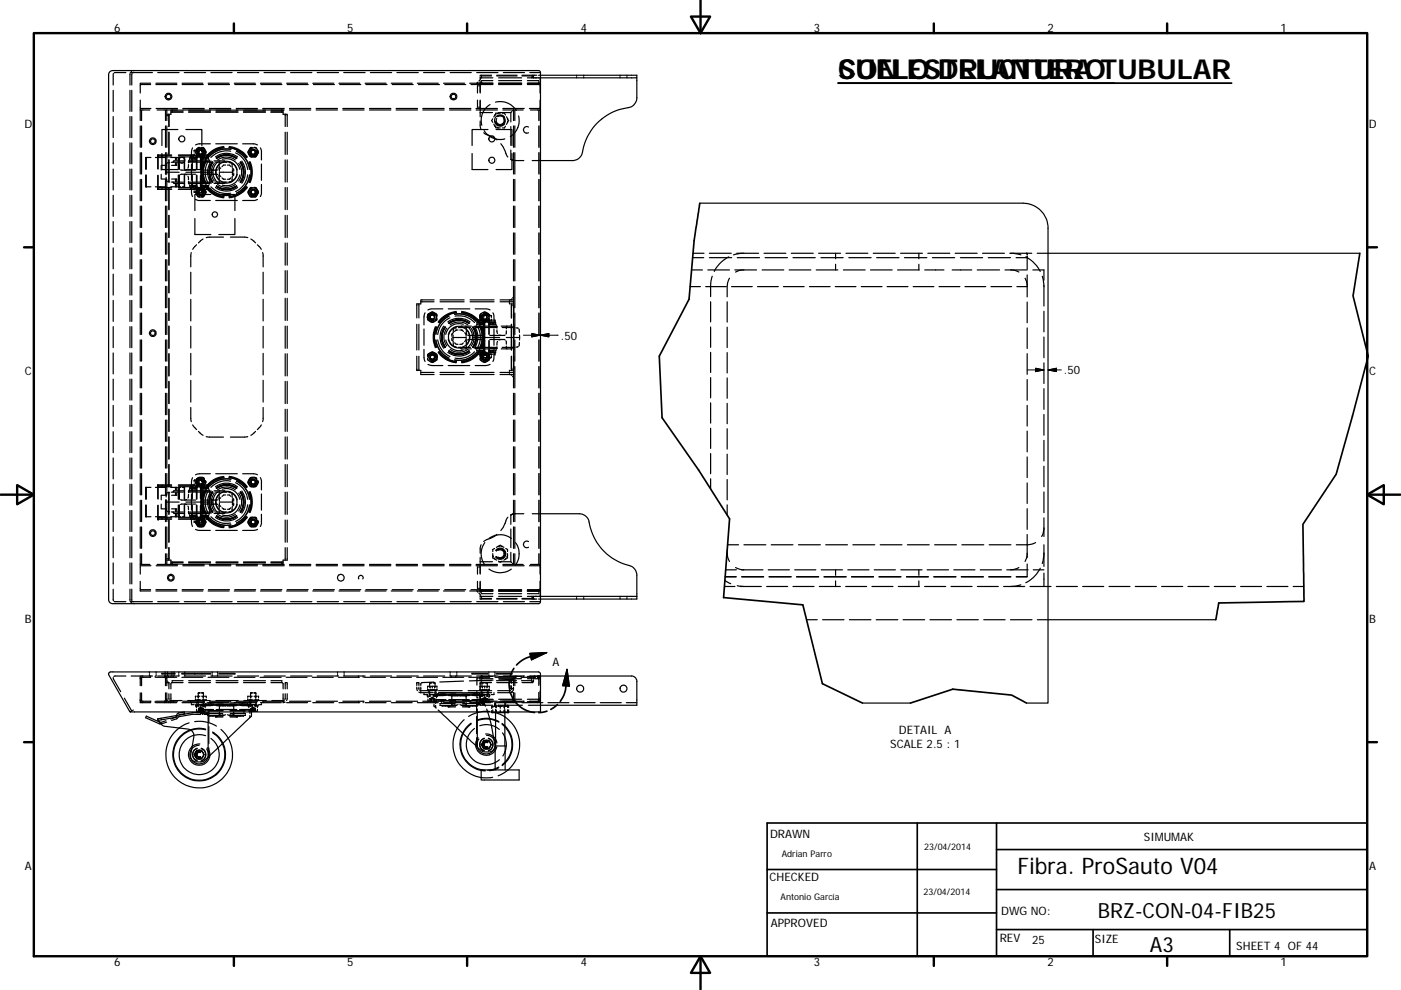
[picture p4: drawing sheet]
<svg xmlns="http://www.w3.org/2000/svg" width="297mm" height="210mm" viewBox="0 0 297 210" stroke-linecap="round" stroke-linejoin="round" font-family="sans-serif">
<defs><g id="words">
<g font-size="5.8">
<text x="177.7" y="16.7">SUELO DELANTERO</text>
<text x="177.7" y="16.7">CON ESTRUCTURA TUBULAR</text>
</g>
<text font-size="4.8" x="215.7" y="185.3">Fibra. ProSauto V04</text>
<g font-size="4.4">
<text x="232.8" y="194.6">BRZ-CON-04-FIB25</text>
<text x="243.8" y="201.8">A3</text>
</g>
<g font-size="2.5">
<text x="24.2" y="6.8">6</text>
<text x="73.6" y="6.8">5</text>
<text x="123.1" y="6.8">4</text>
<text x="172.6" y="6.8">3</text>
<text x="222.1" y="6.8">2</text>
<text x="271.5" y="6.8">1</text>
<text x="5.2" y="27.1">D</text>
<text x="290.2" y="27.1">D</text>
<text x="118.9" y="72">.50</text>
<text x="5.3" y="79.6">C</text>
<text x="225.5" y="79.4">.50</text>
<text x="290.3" y="79.6">C</text>
<text x="5.3" y="132.1">B</text>
<text x="290.3" y="132.1">B</text>
<text x="117.1" y="141.4">A</text>
<text x="190.6" y="155.7">DETAIL A</text>
<text x="188.8" y="158.6">SCALE 2.5 : 1</text>
<text x="163.3" y="177.7">DRAWN</text>
<text x="242.5" y="178.3">SIMUMAK</text>
<text x="5.3" y="184.5">A</text>
<text x="290.3" y="184.5">A</text>
<text x="163.2" y="187">CHECKED</text>
<text x="163.4" y="196.6">APPROVED</text>
<text x="212.3" y="194">DWG NO:</text>
<text x="212" y="199.7">REV</text>
<text x="218.8" y="200.2">25</text>
<text x="232.2" y="200">SIZE</text>
<text x="262.1" y="201.4">SHEET 4 OF 44</text>
<text x="24.2" y="204.9">6</text>
<text x="73.6" y="204.9">5</text>
<text x="123.1" y="204.9">4</text>
<text x="172.6" y="204.9">3</text>
<text x="222.1" y="204.9">2</text>
<text x="271.5" y="204.9">1</text>
</g>
<g font-size="1.9">
<text x="165.7" y="181.7">Adrian Parro</text>
<text x="195.9" y="180.4">23/04/2014</text>
<text x="165.5" y="191">Antonio García</text>
<text x="195.8" y="189.9">23/04/2014</text>
</g>
</g></defs>
<g fill="none" stroke="#000" stroke-width=".25">
<path d="M24 19.2v4.4M24.1 15.6l-.1 2.4M26.7 15.4l-2.5 .1M27.6 15.7v2.3M27.6 19.2v4.4M27.6 15.4v.1M27.8 15.4h4.5M27.9 15.2l-.2 .2M27.9 19.2v4.4M28 15.6l-.1 2.4M28.3 15.4l-.2 .1M28.5 15h-.3"/>
<path d="M29.7 17.9h2.2M29.7 18v1.7M31.9 17.7h-2.2v.1M33.1 17.9h4.4M33.1 17.7h4.4M33.4 15.4h4.6M38.6 17.7h4.4M38.6 17.9h4.5M39.1 15.4h4.5M44.1 17.7h4.5M44.2 17.9h4.5M44.7 15.4h4.5"/>
<path d="M49.7 17.7h4.4M49.8 17.9h4.4M50.4 15.4h4.4M55.2 17.7h4.4M55.3 17.9h4.5M56 15.4h4.5M60.8 17.7h4.4M60.9 17.9h4.4M61.6 15.4h4.5M66.3 17.7h4.5M66.5 17.9h4.4M67.2 15.4h4.6"/>
<path d="M71.9 17.7h4.4M72 17.9h4.5M72.9 15.4h4.5M77.4 17.7h4.4M77.6 17.9h4.5M78.5 15.4h4.5M82.9 17.7h4.5M83.2 17.9h4.4M84.2 15.4h4.5M88.5 17.7h4.4M88.7 17.9h4.5M89.8 15.4h4.5"/>
<path d="M94 17.7h4.5M94.3 17.9h4.4M95.4 15.4h4.5M101.1 15.4h4.5M101.3 17.4l-.2 .3M101.4 18.2h-.2v1.5M101.6 18.2h.2M101.8 17.3v2.4M101.8 16.3v.2M101.9 16.5l-.3 .7M101.9 17.7h-2.3M101.9 16l-.1 .2"/>
<path d="M102 16.5h.1M102 17.7h.1M102 16h2.2M102.1 17.7h2.4M102.1 17.8v.1M102.1 17.9h.1M102.1 16.5h2.4M102.1 17.7h.1M102.1 16.4v.1M102.1 17.5v.2M102.1 17.8h2.4M102.3 17.7h-.2v.1"/>
<path d="M102.4 17.7h-.1M104.2 16.1h-2.1v.1M104.5 17.9h-4.6M104.5 17.1h-2.4v.2M105.3 16.1h4.3M105.3 16h4.3M105.7 17.9h4.9M105.7 17.7h4.9M105.7 16.5h4.9M105.7 17.8h4.9M105.7 17.1h4.9M106.7 15.4h4.5"/>
<path d="M110.7 16.1l2.1 .1M110.7 16h2.2M111.8 17.7h2.5M111.8 17.8l2.4 .1h-2.4M111.8 17.1h2.4v.2M112.3 15.4h2.3M112.8 16.3v.1M112.8 16.5h.1M112.8 16.4l-.1 .1M113 16.2l.1-.1v.1M113 16h.1M113.1 16.3v.2"/>
<path d="M113.2 16l-.1 .2M113.3 16h.5M114.2 16h20.8v.5h-23.2M114.2 17.9h.1M114.2 17.5v.3M114.4 17.9h.1M114.5 16.5v.4M114.5 17.3l-.1 .4M114.5 17.7v.1M114.5 18v1.7M114.6 15.4l-.1-.3-.3-.1h-90.3a.87 .87 0 0 0-.9 .8v111.4a.83 .83 0 0 0 .9 .8h90.3l.3-.1 .1-.3M114.6 15.4v112.2"/>
<path d="M122.3 16v.2M122.3 16.3v.2M123.8 16v.2M123.8 16.3v.2M131.5 16v.2M131.5 16.3v.2M132.9 16v.2M132.9 16.3v.2M135 16.5v4.2a2.32 2.32 0 0 1-2.5 2.3 11.5 11.5 0 0 0-9.2 9.9 2.14 2.14 0 0 1-1.9 1.2h-8.6M24 24.7v4.5M24 30.3v4.5M24 35.9v4.4"/>
<path d="M27.6 24.7v4.5M27.6 30.3v4.5M27.6 35.9v4.4M27.9 24.7v4.5M27.9 30.3v4.5M27.9 35.9v4.4M29.7 23h2.3M29.7 21.2v1.7M29.7 23.1v.2M29.7 23.3h.2M29.7 23.3v2.3M29.7 26.7v4.5"/>
<path d="M29.7 32.4v4.5M29.7 38.1v4.5M30 23.3v2.3M30 26.7v4.5M30 32.4v4.5M30 38.1v4.5M30.1 23.3h1.7M30.9 33.4h.1M30.9 39.6h.1M30.9 33.4v2.5M30.9 37.1v2.5M31 37.1v2.5h1"/>
<path d="M32 33.4h-1v2.5M33 33.4h1M33 39.6h1M33.1 23h4.5M33.3 23.3h1.7M33.4 32.9h3M33.4 32.9v2.9M33.4 37.2v2.9M33.4 33.3h.1M33.4 32.9h.1M33.4 39.8h.1M33.5 32.9h.1"/>
<path d="M33.5 37.2v2.7M33.5 32.9v.1M33.5 33.1v2.8M34.2 37v1h1.1M34.2 35.1v1M34.3 32.6v3.4h3.4M34.4 39.8v.1M35.1 23.3v2.3M35.1 26.7v4.5M35.1 32.4v4.5M35.1 38.1v4.5M35.2 39.6h-1.1"/>
<path d="M35.2 33.4h-1.1M35.2 36.5h2.8M35.2 36.5v.6M35.2 23.3h.2M35.2 36v.5M35.2 37.6l.1 .7M35.3 34.7l-.1 .8M35.3 35.1h-1.1M35.4 23.3h2.2M35.4 24.2h.1M35.4 23.3v2.3M35.4 26.7v4.5"/>
<path d="M35.4 32.4v4.5M35.4 38.1v4.5M35.4 24.5h.1M35.5 38.5l.5 .1M35.6 24.2l.2 .1M35.6 24.5h.2M35.8 24.4v.1M35.8 24.2h.1M35.8 24.5v2.3M35.8 28v4.7M35.8 33.9v4.7M35.8 39.8v4.7"/>
<path d="M36 34.5l-.5 .1M36.2 39.6h1.1M36.2 33.4h1.1M36.2 23.6l.1 .2M36.2 24.1l-.1 .1M36.2 23.8v.2M36.3 23.4l-.1 .1M36.3 38.6h2.6M36.4 38h1.1v.5M36.4 23.4h2.4M36.4 23.8h2.4M36.4 33.3h-3"/>
<path d="M36.4 39.8h-3M36.5 23.3v.2M36.5 23.6v.1h2.3M36.8 34.3h.1M36.8 34.4h.1M36.8 38.6v.1M36.8 38.7v.2M36.8 34.2v.1M36.9 38.9h.1M36.9 34.1h2.1M36.9 34.1h.1M36.9 38.9h2.1"/>
<path d="M37.2 38v.5M37.2 39.1v.5M37.2 33.4v.6M37.2 34.5v.6M37.4 39.6h.1M37.4 33.4h.1M37.5 39.6h.1M37.5 33.4v.6M37.5 34.5v.6h-1.1M37.5 39.1v.5M37.5 33.4h.1M37.7 39.6h.6"/>
<path d="M37.7 33.4h.6M37.7 27.5h-3.4v3.4M37.8 33.4v2.5M37.8 37.1v2.5M37.8 32.9h3.5M37.9 34.1h.1M37.9 33.4h.1M37.9 39.8h3.2v.1M37.9 38.9h.1M38 34.2v.1M38 33.4v2.5M38 37.1v2.5"/>
<path d="M38 35.5l.1 .3M38 38.8v.1M38.1 37.2l-.1 .3M38.3 36l3.2 .1M38.7 39.6h.4M38.7 33.4h.4M38.8 23.3h4.5M38.8 23h4.5M38.9 34.4h-2.6M39.1 33.4v2.5M39.1 37.1v2.5M39.1 37l.4 .1"/>
<path d="M39.4 27.5h3.4v3.4M39.4 36.5h5.6M39.5 36l-.4 .1M39.8 37.4l.2 .7M40 38.9h1.5M40 34.2h1.5M40 38.9l.1 .1M40 34.9l-.2 .8M40 34.2v.3M40 38.5v.4M40 23.4h4.6M40 23.8h4.6"/>
<path d="M40 34.4h4.5M40 38.6h4.5M40 23.7h4.6M40.1 34l-.1 .2M40.1 34.1h4.2M40.1 38.9h4.2M40.1 39.2l.2 .1M40.3 39.3h1.3M40.3 39.5l1.3 .1M40.3 33.7h1.3M40.3 39.3v.2M40.3 33.6v.1"/>
<path d="M40.3 33.7l-.1 .2M40.4 32.9v.1M40.4 33.1v.2M40.4 39.8v.1M40.6 39.1v1.8l.2 .8M40.6 34.8v3.4M40.8 32.9h.1M40.8 33.3v2.6M40.8 37.2v2.6M40.8 39.5v.1M40.8 33.6v.1h.9M40.8 33.4v.1"/>
<path d="M40.8 31.4l-.2 .8v1.7M40.8 32.9h.6M40.8 39.5l1 .1M40.8 39.3v.1M40.8 33.6v.1M41.1 33.1v.2h-3.2M41.1 32.9v.1M41.2 32v.3M41.2 32.6v.4h.1M41.2 31.9v.1M41.3 31.9h.6M41.3 31.9h.1"/>
<path d="M41.3 31.9l-.1 .1M41.3 39.3v.1M41.3 39.5v.1M41.3 33.4v.1M41.3 33.6v.1M41.4 39.6v.1h.5M41.4 39.3v.2M41.4 33.6v.1M41.4 39.8h.4M41.5 37h-3.2M41.5 31.9l.2 .1M41.5 33h.6"/>
<path d="M41.6 33.4l-1.3 .1M41.6 32l-.2 .3 .2 .3M41.7 32.9v3M41.7 37.2v2.9M41.7 31.7h.4M41.7 31.7a1.08 1.08 0 0 0 .1 1.2 1.08 1.08 0 0 0 1.2 .4M41.7 31.8v.1M41.7 32.6v.4M41.7 31.6v.1M41.7 33.3v2.6M41.7 37.2v2.6M41.7 39.3l-.9 .1"/>
<path d="M41.8 33.4l-1 .1M41.8 32.6l.3 .3h.3M41.8 33.3h-.4M41.9 33l.1 .1M41.9 39.8h.1M41.9 33.3h.1M41.9 33.4h-.5v.1M42 40h-.1M42 31.5h-.1M42 32.2a.6 .6 0 0 0 .8 .7M42.1 31.9l-.4 .1v.3M42.1 31.6h-.4"/>
<path d="M42.1 31.5a.92 .92 0 0 1 1.3 .4 .92 .92 0 0 1-.5 1.2 .92 .92 0 0 1-1.2-.6M42.2 33.2l.1 .1M42.2 32.2v.3M42.3 39.8l-.1 .1M42.3 31.3l-.1 .1M42.3 32.6l.3 .1M42.4 39.8h-.4l-.2 .3h1.3M42.4 31.6h.3M42.4 31.3h-.4l-.2 .3M42.4 31.7h.4M42.4 33h.5M42.4 31.9l.4 .1"/>
<path d="M42.4 31.6l-.6 .4M42.4 31.9a.46 .46 0 0 0-.2 .6 .46 .46 0 0 0 .6 .2 .46 .46 0 0 0 .2-.7v.4M42.5 31.7a.56 .56 0 0 1 .6 .8 .56 .56 0 0 1-.9 .1M42.5 31.6l.6 .4M42.5 32.9h.1M42.5 32.9v2.9M42.5 37.2v2.9M42.5 33.4h.6v.1M42.6 32.9h.1M42.7 39.6h.9M42.7 33.4h.9M42.7 31.6h.1"/>
<path d="M42.7 39.3l.9 .1M42.8 32.6v3.2M42.8 31.6v.1M42.8 31.8l.1 .2M42.8 31.8l-.3 .1h.6M42.8 37.2v2.8h.3M42.8 31.7h.1M42.8 31.8v.1M42.8 32.6v3.4h-3.4M42.8 32.9h.1M42.8 32.9l.1 .1M42.8 32.9v.1"/>
<path d="M42.8 33.1v.2M42.8 39.8v.1M42.8 33.4v2.5M42.8 37.2v2.5M42.9 32.8h.1M42.9 39.3h1.3M42.9 33.7h1.3M42.9 33.4l1.3 .1M42.9 33.1l.1 .2M42.9 31.8a.58 .58 0 0 1 0 1M42.9 31.9l-.1 .1v.3M42.9 32a.46 .46 0 0 0-.7 .1 .46 .46 0 0 0 .5 .6"/>
<path d="M42.9 32.5l-.2 .2M42.9 32.8l.1 .1-.1-.1M43 37h3.2M43 37.2l.4 1.5 .7 1.1M43 38.9h1.5M43 34.2h1.5M43 32.7l.1 .2M43 33.1l.1 .1M43 33.2v.1M43 34.3a5.3 5.3 0 0 0 0 4.4M43.1 33.6v.1M43.1 32.9h-1.3l.2 .4h.4"/>
<path d="M43.1 36.5l.1 .9 .5 1.5-.4-1zM43.1 33.2h-.1M43.1 31.9h.1M43.1 31.9l.2 .1M43.1 39.3v.4h-.6M43.1 39.8l.2 .3M43.1 32.6l-.2 .3h-.4M43.1 33.3h.4M43.2 33v.1M43.2 38.7a5.1 5.1 0 0 1 0-4.3 5.2 5.2 0 0 0 0 4.3M43.2 31.9a.74 .74 0 0 1-.6 1.1 .74 .74 0 0 1-.7-1.1M43.2 31.9l.1 .1"/>
<path d="M43.3 34.4a5.2 5.2 0 0 0 0 4.2M43.3 32.6v.4h-.2v.2M43.3 32v.3M43.3 32.9l-.2 .4h-.3M43.3 31.6l-.2-.3h-.3a1.03 1.03 0 0 1 .8 .8 1.03 1.03 0 0 1-.5 1.1M43.4 32.9v.1M43.4 33.1v.2M43.4 39.8v.1M43.5 39.8l-.7-.1a1.04 1.04 0 0 1 .8 .9 1.04 1.04 0 0 1-.5 1.1M43.5 32l.2 .3-.2 .3M43.6 32v.2M43.6 32.4v.1"/>
<path d="M43.6 39.7a5.4 5.4 0 0 0 3.9 2.3M43.6 32.9h.5M43.6 39.5v.1M43.6 33.6v.1h-.9M43.6 33.4v.1M43.7 34.2l-.5 1.4-.1 .9M43.7 34.1l-.4 1.1-.2 1.3M43.7 33.4a5.3 5.3 0 0 1 3.8-2.1 5.4 5.4 0 0 0-3.8 2.1M43.7 39.6a5.6 5.6 0 0 0 3.8 2.2 5.3 5.3 0 0 1-3.8-2.2zM43.8 39.6a4.9 4.9 0 0 0 3.7 2.1M44.1 34.3a4.5 4.5 0 0 0 0 4.4M44.1 33.3l-.7 1.1-.4 1.4"/>
<path d="M44.2 39.5l-1.3 .1M44.2 39.3v.2M44.2 33.7l.1 .2M44.2 33.6v.1M44.3 33.3h-.5M44.3 39.8h-.5M44.3 39.2l-.1 .1M44.4 34l.1 .2M44.4 23.3h4.5M44.4 39.9a5 5 0 0 0 4.6 1.5M44.4 23h4.5M44.4 33.1a5 5 0 0 1 4.6-1.4 4.9 4.9 0 0 0-4.6 1.4"/>
<path d="M44.4 39.9a4.8 4.8 0 0 0 4.6 1.5M44.5 38.9l-.1 .1M44.5 34.9l.1 .8M44.5 34.2v.3M44.5 38.5v.4M44.6 30.5h-2.3l-.8 .2M44.6 37.4l-.1 .7M44.7 39.6a4.4 4.4 0 0 0 4.2 1.4M44.8 34.2a4 4 0 0 0 0 4.7M44.9 36l.4 .1M45 34.3a3.7 3.7 0 0 0 0 4.4M45.1 34.4a3.5 3.5 0 0 0 0 4.3"/>
<path d="M45.1 34.4a3.6 3.6 0 0 0 0 4.2M45.3 37l-.4 .1M45.4 34.1h2.2M45.4 34.6a3.3 3.3 0 0 0 0 3.8M45.6 34.4h2.6M45.7 39.8a3.9 3.9 0 0 0 4.7 0M45.7 33.3a4 4 0 0 1 4.7 0M45.7 30.5h4.6M45.8 23.4h4.7M45.8 23.8h4.7M45.8 23.7h4.7M45.8 39.5a3.7 3.7 0 0 0 4.4 0"/>
<path d="M45.8 33.5a3.6 3.6 0 0 1 4.4 0M45.9 33.6a3.6 3.6 0 0 1 4.3 0M45.9 39.5a3.7 3.7 0 0 0 4.3 0 3.6 3.6 0 0 1-4.3 0zM45.9 33.6a3.5 3.5 0 0 1 4.2 0M45.9 39.4a3.5 3.5 0 0 0 4.2 0M46.1 34.4a2.81 2.81 0 0 0 0 4.3M46.1 33.9a3.2 3.2 0 0 1 3.8 0M46.1 39.1a3.2 3.2 0 0 0 3.8 0M46.2 36l-3.2 .1M46.4 37.2l.1 .8M46.5 34.8a2.31 2.31 0 0 0 0 3.4M46.5 35.1l-.1 .7"/>
<path d="M46.5 38.4v.5M46.5 34.2v.5M46.5 37.2l.3 .3M46.5 36.7v.4M46.5 36v.3M46.5 35.9v.1M46.5 37.1h.1M46.5 38.9h.1M46.6 34.1h-.1M46.8 35.6l-.3 .3M47.1 37.7l.3 .3M47.1 33.8a2.92 2.92 0 0 1 3.7 2.1"/>
<path d="M47.3 34.3a2.29 2.29 0 0 1 3 1.7M47.3 34.4a2.24 2.24 0 0 0-1.5 2.1 2.24 2.24 0 0 0 1.5 2.2M47.4 38h.1M47.4 38h.4M47.5 31.1a5.5 5.5 0 0 0-3.9 2.2M47.5 31.3a5.2 5.2 0 0 0-3.7 2.2M47.6 38.9h-2.2M47.7 34.2v.1M47.7 34.3h.1M47.7 34.4h.1M47.7 38.6v.3M47.8 35h-.4l-.3 .3"/>
<path d="M48.2 38.6h-2.6M48.2 35h.4l.4 .3M48.2 38h.4M48.5 34.5l.5 .1M48.6 31.3a5.4 5.4 0 0 1 3.6 2.2M48.6 31.1a5.3 5.3 0 0 1 3.8 2.2M48.7 38h.1M48.7 34.4a2.24 2.24 0 0 1 1.5 2.1 2.24 2.24 0 0 1-1.5 2.2M48.9 32.1a4.5 4.5 0 0 0-4.2 1.3M49 37.7l-.3 .3M49 38.5l-.5 .1M49.2 34.7v.8"/>
<path d="M49.2 35.6l.3 .3M49.2 37.6v.7M49.3 36v.5M49.3 36.5h-2.8M49.3 36.5v.6M49.5 35.9v.4M49.5 37.2l-.3 .3M49.5 36.7v.4M50 32.4a4.4 4.4 0 0 1 2.5 3.6M50.1 23.3h4.5M50.1 23h4.5M50.1 32a4.8 4.8 0 0 1 2.8 3.9 4.9 4.9 0 0 0-2.8-3.9z"/>
<path d="M50.3 37a2.33 2.33 0 0 1-3 1.7M50.6 34.6a3.1 3.1 0 0 1 0 3.8M50.8 37.1a2.87 2.87 0 0 1-3.7 2.1M50.9 34.4a3.6 3.6 0 0 1 0 4.2M51 34.4a3.6 3.6 0 0 1 0 4.3M51.1 34.3a3.8 3.8 0 0 1 0 4.4M51.3 34.2a4 4 0 0 1 0 4.7M51.5 30.5h2.3l.8 .2M51.6 23.4h4.7M51.6 23.8h4.7M51.6 23.7h4.7M52.2 39.6a5.1 5.1 0 0 1-3.6 2.1"/>
<path d="M52.3 39.6a5.2 5.2 0 0 1-3.7 2.2 5.3 5.3 0 0 0 3.7-2.2M52.3 33.4a5.3 5.3 0 0 0-3.7-2.1 5.2 5.2 0 0 1 3.7 2.1M52.4 39.7a5.5 5.5 0 0 1-3.8 2.3M52.5 37.1a4.3 4.3 0 0 1-2.5 3.5M52.7 32l-.2 .3 .2 .3M52.8 34.4a5 5 0 0 1 0 4.2M52.8 31.8a1.04 1.04 0 0 0 .1 1.2 1.04 1.04 0 0 0 1.2 .3M52.8 38.7a5.5 5.5 0 0 0 .1-4.3 5.5 5.5 0 0 1 0 4.3M52.9 32.6l.6 .3M52.9 32.9l.2 .4h.4M52.9 33l.2 .1M53 34.3a5.5 5.5 0 0 1 0 4.4"/>
<path d="M53.1 32.2a.61 .61 0 0 0 .8 .7M53.1 31.5h-.2M53.1 40h-.2M53.2 32.2a.45 .45 0 0 1 .7-.3 .45 .45 0 0 1 0 .8M53.3 32.3l.1 .3M53.3 33.2l.1 .1M53.4 31.3l-.1 .1M53.4 39.8l-.1 .1M53.4 31.9l-.1 .3M53.4 31.8a.57 .57 0 0 0 0 .9 .57 .57 0 0 0 .8-.4M53.5 32.7h.3M53.5 39.8h-.4l-.2 .3"/>
<path d="M53.5 31.3h-.4l-.2 .3M53.5 31.6l-.6 .4M53.6 31.9h.3M53.6 31.6l.6 .4M53.7 31.4a.92 .92 0 0 0-.9 1 .92 .92 0 0 0 1.1 .8 .92 .92 0 0 0 .6-1.2M53.9 32.9v.1M53.9 32.9h.1M54 32l.1 .3M54 32.8h.1M54 31.8a.61 .61 0 0 1 0 1M54 32.8v.1M54 33.1l.1 .2"/>
<path d="M54 32.8l.1 .1M54.1 32.4l-.2 .2M54.1 32a.47 .47 0 0 1-.4 .7 .47 .47 0 0 1-.4-.7M54.1 32.7l.1 .2M54.1 33.1l.1 .1M54.2 33v.2M54.2 33.2l-.1 .1M54.2 32.6l-.2 .3h-.4M54.2 33l.1 .1M54.3 31.9a.75 .75 0 0 1-.6 1.1 .75 .75 0 0 1-.7-1.1M54.4 32.9l-.2 .4h-.3M54.4 31.6l-.2-.3h-.3a1.03 1.03 0 0 1 .8 .8 1.03 1.03 0 0 1-.5 1.1"/>
<path d="M54.6 32l.2 .3-.2 .3M54.7 32v.2M54.7 32.4v.1M55.2 31.4l.2 .6v1.9M55.4 39.1v2l-.2 .6M55.4 34.8v3.4M55.7 23.3h4.6M55.7 23h4.6M59.8 23.3v.2M59.8 23.6v.1h-2.4M59.9 23.8h-2.5M59.9 23.4h-2.5"/>
<path d="M59.9 23.4l.1 .1M60 23.6l-.1 .2M60 24.1l.2 .1M60 23.8v.2M60.3 24.2h.2M60.5 24.2v.1M60.5 24.4v2.4M60.5 33.9v4.7M60.5 39.8v4.7M60.5 24.2h.1M60.5 28v4.7M60.7 24.2l.2 .1"/>
<path d="M60.9 24.4v2.4M60.9 28v4.7M60.9 33.9v4.7M60.9 39.8v4.7M61.4 23.3h4.5M61.4 23h4.5M67 23.3h4.6M67 23h4.6M72.7 23.3h4.5M72.7 23h4.5M78.3 23.3h4.6M78.3 23h4.6"/>
<path d="M84 23.3h4.5M84 23h4.5M89.6 23.3h4.6M89.6 23h4.6M95.3 23.3h4.5M95.3 23h4.5M100.1 32.6v3.4h3.4M100.9 23.3h4.6M100.9 23h4.6M101.2 21.2v1.5h.2M101.6 22.7h.2M101.8 25.7v1.1l.2 .7"/>
<path d="M101.8 21.2v2.3M101.8 23.7v1.1M101.8 23.9h2.6M102.5 28.2l1.7 .8 1.2 .7M102.7 27.7a4 4 0 0 0 4.3 1.8M103.5 27.5h-3.4v3.4M103.9 22.2a3.9 3.9 0 0 0-1.8 4.4M104.5 25.2l-.3 .4 .3 .4M104.7 26.3l.2 .4M104.9 26.7l.1 .1M104.9 24.4l-.2 .4M104.9 26.7l.2 .1"/>
<path d="M105 24.3l-.1 .1M105.1 21.7a4 4 0 0 1 4.3 1.7M105.1 27l.2 .1M105.1 24.3l-.2 .1M105.2 27.5h3.3v3.4M105.3 24l-.2 .2M105.3 25.1a.84 .84 0 0 0 .7 1.3 .84 .84 0 0 0 .8-1.3M105.4 27l.2 .1M105.5 24.7a1.06 1.06 0 0 1 1.5 .4 1.06 1.06 0 0 1-.6 1.5 1.06 1.06 0 0 1-1.4-.8M105.5 27.1h.6M105.5 24h.6M105.5 24.7a.99 .99 0 0 1 1.4 .4 .99 .99 0 0 1-.5 1.4 .99 .99 0 0 1-1.3-.7"/>
<path d="M105.6 24l-.2 .2M106.2 30.5l.5 .7 1 2.1M106.5 24h.5l.2 .4M106.6 23.3h2.3M106.6 23h4.5M107 24.9a1.18 1.18 0 0 0-1.8-.2 1.18 1.18 0 0 0 0 1.7 1.18 1.18 0 0 0 1.8-.1M107.2 26.8l-.2 .3h-.5M107.4 24.8l.2 .3M107.6 25.1v.3M107.6 25.7v.3M107.6 25.1l.1 .2M107.6 26l-.2 .4"/>
<path d="M107.7 25.8l-.1 .2M107.8 25.4v.3M108.3 33.8l.2 .1zM108.3 23.9v2M108.3 26.8v4M108.3 31.8v2M108.4 33.9l.9 .2h1.8M108.5 23.7l-.2 .2h-2.6M108.5 32.6v3.4h-3.3M108.7 33.9l.2 .1M108.7 34h.2M108.9 23.3v2.3"/>
<path d="M108.9 26.7v4.5M108.9 32.4v4.5M108.9 38.1v4.5M108.9 23.3h.1M108.9 23.3l-.2 .2M108.9 34h.1M109.2 23.3v2.3M109.2 26.7v4.5M109.2 32.4v4.5M109.2 38.1v4.5M109.3 23.3h1.6M109.9 24.6a4 4 0 0 1-1.7 4.4"/>
<path d="M112.1 26.9a.71 .71 0 0 0-1.1 .6 .71 .71 0 0 0 1.1 .7M112.2 23h2.3M112.5 23.3h1.6M114.2 23.3v2.3M114.2 26.7v4.5M114.2 32.4v4.5M114.2 38.1v4.5M114.3 23.3h.2v2.3M114.5 21.2v1.7M114.5 23.1v.2M114.5 26.7v4.5M114.5 32.4v4.5"/>
<path d="M114.5 38.1v4.5M24 41.4v4.5M24 47v4.5M24 52.6v4.4M24 58.1v4.5M27.6 41.4v4.5M27.6 47v4.5M27.6 52.6v4.4M27.6 58.1v4.5M27.9 41.4v4.5M27.9 47v4.5M27.9 52.6v4.4"/>
<path d="M27.9 58.1v4.5M29.7 43.7v4.6M29.7 49.4v4.5M29.7 55.1v4.5M30 43.7v4.6M30 49.4v4.5M30 55.1v4.5M33.4 40.1h3M33.4 40.1h.1M33.5 40.1h.1M33.5 40v.1M34.4 40v.1"/>
<path d="M35.1 43.7v4.6M35.1 49.4v4.5M35.1 55.1v4.5M35.4 43.7v4.6M35.4 49.4v4.5M35.4 55.1v4.5M35.8 45.7v4.7M35.8 51.5v4.7M35.8 57.4v4.7M37.8 40.1h3.6M40.4 40v.1M40.4 57.7v4.6"/>
<path d="M40.6 53.6l-.2 3M40.8 40.1h.1M41.1 40v.1M41.2 40.8h.1M41.2 40.1v.2M41.2 40.5v.3M41.2 40.1h.1M41.3 40.8h.1M41.3 40.1h-.1M41.3 40v.1M41.3 46.4v3.3h3.4M41.4 40h.3"/>
<path d="M41.4 40.8h.1M41.4 40.8h.3M41.4 40.8h-.1M41.5 42.3l.5 .2h2.6M41.5 40.8h-.1M41.5 40h-.2M41.6 40.4l-.2 .4 .2 .3M41.6 40.1h.1M41.7 51.9l-.9 1M41.7 40.3a1.05 1.05 0 0 0 .1 1.2 1.05 1.05 0 0 0 1.2 .2M41.7 40.8h.2M41.7 40.1v.2"/>
<path d="M41.7 40.5v.3M41.7 40.8h-.1M41.7 41.1a.91 .91 0 0 1 .6-1.2 .91 .91 0 0 1 1.2 .7 .91 .91 0 0 1-.8 1.1M41.8 41.4l.2 .4h.4M41.8 41.1l.3 .3h.3M41.9 41.5l.1 .1M41.9 40.1h-.2M42 40.8h.2M42 40h.5M42 40.8l.2 .4 .6 .1M42 40.7v.1M42 40.8a.56 .56 0 0 1 .9-.5 .56 .56 0 0 1 0 1"/>
<path d="M42.1 40h.3M42.1 40.8h.1M42.2 41.7l.1 .1M42.2 40.9l.1 .2M42.2 40.5v.5l.4 .2M42.2 40.8h.3M42.3 40.4l-.1 .3M42.4 40.4a.46 .46 0 0 0 0 .8 .46 .46 0 0 0 .6-.4M42.4 40.1l-.6 .3M42.4 40.8h-.2M42.4 41.2l.2 .1M42.5 40.4h.2"/>
<path d="M42.5 40.1l.4 .1 .2 .2M42.5 40.1h.1M42.6 40.1h.2M42.6 40.1h.1M42.7 41.2l-.1 .1M42.8 40.8h.2M42.8 40.1v.2M42.8 40.5v.3M42.8 40.8h-.2M42.8 40.8h.1M42.8 41.3l.1 .1M42.8 40v.1"/>
<path d="M42.8 41.3h.1M42.8 40.1h.1M42.9 40.4l.1 .3M42.9 41.3h.1M42.9 40.3a.58 .58 0 0 1 0 1M42.9 41.6l.1 .1M42.9 40h.2M42.9 40.8h.1M42.9 41.3l.1 .1-.1-.1M43 40.5v.4l-.4 .3M43 40.9l-.1 .2M43 41.2l.1 .1"/>
<path d="M43 41.6l.1 .1M43 41.7h.1M43 50.7l-.9 .8M43.1 41.5v.2M43.1 41.7h-.1M43.1 40l.2 .1M43.1 41.1l-.2 .3h-.4M43.2 41.4v.2M43.2 40.4a.74 .74 0 0 1-.6 1.1 .74 .74 0 0 1-.7-1.1M43.2 40.1h.1M43.3 40.8h-.3M43.3 40.1v.2"/>
<path d="M43.3 40.5v.3M43.3 40.8h-.1M43.3 41.4l-.2 .4h-.3M43.4 40v.1M43.5 40.4l.2 .4-.2 .3M43.6 40.5v.2M43.6 40.9v.1M43.6 40.1h.5M44.7 41.3h-3.4v3.4M45.7 42.5h4.6M46.4 41.3h3.4v3.4M47.4 50.3l-3.7 .1"/>
<path d="M48.8 50.3l3.7 .1M49.8 46.4v3.3h-3.4M50.1 41a4.9 4.9 0 0 0 2.8-3.9 4.8 4.8 0 0 1-2.8 3.9M52.7 40.4l-.2 .4 .2 .3M52.8 40.6a.92 .92 0 0 1 1.1-.7 .92 .92 0 0 1 .6 1.2 .92 .92 0 0 1-1.2 .5M52.8 40.3a1.05 1.05 0 0 0 .1 1.2 1.05 1.05 0 0 0 1.2 .2M52.9 41.1l.3 .3h.3M52.9 41.4l.2 .4h.4M52.9 41.5l.2 .1M53.1 40.7a.59 .59 0 0 0 .8 .6M53.2 50.7l1 .8M53.2 40.5a.56 .56 0 0 1 1 0 .56 .56 0 0 1-.5 .8"/>
<path d="M53.3 41.7l.1 .1M53.3 40.6v.3M53.4 41l.2 .2M53.5 40.1l-.6 .3M53.6 40.1l.4 .1 .2 .2M53.6 40.3l-.2 .2M53.7 40.3a.46 .46 0 0 0-.4 .7 .46 .46 0 0 0 .8 0M53.8 40.3l.2 .2M53.9 41.3v.1M53.9 41.3h.1M54 41l-.3 .2M54 41.3h.1"/>
<path d="M54 40.3a.61 .61 0 0 1 0 1M54 41.3v.1M54 41.6l.1 .1M54 41.3l.1 .1M54.1 40.6v.3M54.1 40.5a.47 .47 0 0 1-.4 .7 .47 .47 0 0 1-.4-.7M54.1 41.2l.1 .1M54.1 41.6l.1 .1M54.2 41.5v.2M54.2 41.7h-.1M54.2 41.1l-.2 .3h-.4M54.2 41.4l.1 .2"/>
<path d="M54.3 40.4a.75 .75 0 0 1-.6 1.1 .75 .75 0 0 1-.7-1.1M54.4 41.4l-.2 .4h-.3M54.4 40.1l-.2-.3-.3-.1a1.05 1.05 0 0 1 .8 .9 1.05 1.05 0 0 1-.5 1.1M54.6 51.9l.8 1M54.6 42.3l-.6 .2h-2.5M54.6 40.4l.2 .4-.2 .3M54.7 40.5v.2M54.7 40.9v.1M55.7 53.6l.1 3M55.8 57.7v4.6M60.5 45.7v4.7M60.5 51.5v4.7"/>
<path d="M60.5 57.4v4.7M60.9 45.7v4.7M60.9 51.5v4.7M60.9 57.4v4.7M108.9 43.7v4.6M108.9 49.4v4.5M108.9 55.1v4.5M109.2 43.7v4.6M109.2 49.4v4.5M109.2 55.1v4.5M114.2 43.7v4.6M114.2 49.4v4.5"/>
<path d="M114.2 55.1v4.5M114.5 43.7v4.6M114.5 49.4v4.5M114.5 55.1v4.5M146.6 57.3h2.3M146.9 54.7h2.3M146.9 53.7h2.4M148.4 43.1h68.5a5.3 5.3 0 0 1 5.3 5.3v100.7h-4.6M150.1 57.3h4.6M150.4 53.7h4.6M150.4 54.7h4.7M151 58.6l-.3 1.1v3.2"/>
<path d="M154.5 54.5a6.9 6.9 0 0 0-3.1 3.1M154.7 59l-.4 1-.1 2.9M155.8 57.3h4.6M156.2 53.7h4.6M156.3 54.7h4.7M157.7 57.3l-1.1 .1-.6 .3M157.7 53.7l-2.2 .4M161.6 57.3h4.6M162 53.7h4.6M162.2 54.7h4.8M167.3 57.3h4.6M167.8 53.7h4.6"/>
<path d="M168.1 54.7h4.7M173.1 57.3h4.5M173.6 53.7h4.6M174.1 54.7h4.7M177.2 53.7v1.2M177.2 56v1.3M178.8 57.3h4.6M179.4 53.7h4.6M180 54.7h4.7M184.6 57.3h4.6M185.1 53.7h4.7M185.9 54.7h4.7"/>
<path d="M190.3 57.3h4.6M190.9 53.7h4.7M191.8 54.7h4.7M194.8 53.7v1.2M194.8 56v1.3M196.1 57.3h4M196.7 53.7h4.7M197.7 54.7h4.7M202.5 53.7h4.7M203.6 54.7h4.7M206 57.3h-4.1M207.2 57.3h4.7"/>
<path d="M208.3 53.7h4.7M209.5 54.7h4.7M213.1 57.3h4.7M214.1 53.7h4.7M214.2 57.3l1.1 .1 .7 .3M214.2 53.7l2.2 .4M215.4 54.7h2.4M217.3 59l.3 .7 .2 1.1M217.5 54.5a7.1 7.1 0 0 1 3.1 3.1M217.8 53.7v.3v-.3M217.8 54.3v.4zM217.8 58.3v2.5"/>
<path d="M217.8 54.7v2.4M219 57.3h2.3v2.1M219.9 53.7h68.4M221 58.6l.3 2.2M24 63.7v4.5M24 69.3v4.4M24 74.9v4.4M27.6 63.7v4.5M27.6 69.3v4.4M27.6 74.9v4.4M27.9 63.7v4.5M27.9 69.3v4.4"/>
<path d="M27.9 74.9v4.4M29.7 60.7v4.6M29.7 66.4v4.6M29.7 72.1v4.5M29.7 77.7v4.6M30 60.7v4.6M30 66.4v4.6M30 72.1v4.5M30 77.7v4.6M35.1 60.7v4.6M35.1 66.4v4.6M35.1 72.1v4.5"/>
<path d="M35.1 77.7v4.6M35.4 60.7v4.6M35.4 66.4v4.6M35.4 72.1v4.5M35.4 77.7v4.6M35.8 63.3v4.7M35.8 69.2v4.7M35.8 75v4.7M40.4 63.5v4.6M40.4 69.2v4.6M40.4 75v4.5M55.8 63.5v4.6"/>
<path d="M55.8 69.2v4.6M55.8 75v4.5M60.5 63.3v4.7M60.5 69.2v4.7M60.5 75v4.7M60.9 63.3v4.7M60.9 69.2v4.7M60.9 75v4.7M88.4 68.8v5.4M88.4 75.6v2.8M88.4 78.4h.1M88.4 78.5l.1 .1"/>
<path d="M88.4 64.6v2.8M88.5 64.5h-.1M88.7 64.5h.1M88.8 75.6v2.8M88.8 68.8v5.4M88.8 78.6h.1M88.8 64.5h.1M88.8 64.6v2.8M88.8 78.5l-.1 .1M89.1 78.6l.1 .1M89.2 78.9v.1M89.2 64v.2"/>
<path d="M89.2 64.3l-.1 .2M89.2 63.9v.1M89.2 64h.1M89.2 79.3l.1 .1M89.3 63.6l-.1 .1M89.3 79l-.1 .1M89.4 64h2.6M89.4 79.4h2.6M89.4 79h2.6M89.9 74.1v1.7l.2 .9M89.9 69.8v3.4M90.1 66.4l-.2 .8v1.7"/>
<path d="M90.6 67.3a1.05 1.05 0 0 0 .8 1 1.05 1.05 0 0 0 1.1-.4M90.6 67.2h.2M90.6 67.2v.1M90.6 67.3h.2M90.6 67.4h.2M90.7 75.9v.4l.3 .2M90.7 75.7a.92 .92 0 0 1 1.1-.9 .92 .92 0 0 1 .7 1.1 .92 .92 0 0 1-1.1 .7M90.7 77.3l.9 .2h2.3M90.8 75.3l-.1 .2M90.8 66.9l-.1 .1M90.8 67.5h-.1v.3l.3 .2M90.8 75.1a1.02 1.02 0 0 1 1.2-.4 1.02 1.02 0 0 1 .7 1"/>
<path d="M90.9 67.2h.2M90.9 67.3h.2M90.9 67.4h.2M90.9 75l-.1 .2M90.9 66.5l-.1 .2M91 67.5h.1M91 75l-.3 .2v.4M91 66.5l-.3 .2v.4M91.1 67.3a.59 .59 0 0 0 .9 .5M91.1 67.2v.1M91.1 76.1l.6 .3M91.1 67.6l.6 .3"/>
<path d="M91.2 75.5a.56 .56 0 0 1 .9-.1 .56 .56 0 0 1-.4 .9M91.2 67.2l.1 .3M91.2 75.6l.1 .3M91.3 74.8l.3-.2 .4 .2M91.3 76.7l.3 .2 .4-.2M91.3 66.3l.3-.2 .4 .2M91.3 68.2l.3 .2 .4-.2M91.4 76.1l.2 .1M91.4 75.2a.6 .6 0 0 1 .9 .5M91.4 67.6l.2 .1M91.4 76.7h.2M91.4 68.3h.2"/>
<path d="M91.5 66.9l-.2 .1M91.5 75.3l-.2 .2M91.6 75.3a.46 .46 0 0 0-.3 .7 .46 .46 0 0 0 .8-.1M91.7 66.8l.2 .1M91.7 75.1l-.3 .1-.3 .2M91.7 66.6l-.3 .1-.3 .3M91.7 75.3l.3 .1M91.8 76.7h.1M91.8 68.3h.1M91.8 75.1l.4 .1 .2 .2M91.8 66.6l.4 .1 .2 .3M91.9 75.3a.47 .47 0 0 0-.7 .4 .47 .47 0 0 0 .7 .5"/>
<path d="M91.9 66.9a.47 .47 0 0 0-.7 .4 .47 .47 0 0 0 .7 .4M91.9 76.2h-.1M92 66.8a.61 .61 0 0 0-.9 .4M92 76l-.1 .2M92 67a.44 .44 0 0 1-.3 .7 .44 .44 0 0 1-.5-.6M92 63.6h-2.6M92 67.1l.1 .2M92 67.5l-.2 .2M92 75.1a.74 .74 0 0 0-1.1 .7 .74 .74 0 0 0 1.1 .6M92 66.6a.75 .75 0 0 0-1.1 .7 .75 .75 0 0 0 1.1 .6M92.1 75.6v.3M92.2 67.5a.56 .56 0 0 0-.6-.8 .56 .56 0 0 0-.4 .9"/>
<path d="M92.2 75.5h.2M92.3 75.8a.6 .6 0 0 1-.9 .5M92.3 75.7h.1M92.3 75.8h.1M92.3 75.6h.1M92.3 67.9a.91 .91 0 0 0-.1-1.3 .91 .91 0 0 0-1.3 .2 .91 .91 0 0 0 .3 1.3M92.3 69.3a5.7 5.7 0 0 0 0 4.4M92.3 75l.3 .2v.4M92.3 66.5l.3 .2v.4M92.4 75l.1 .2M92.4 66.5l.1 .2a1.05 1.05 0 0 0-1.1-.4 1.05 1.05 0 0 0-.8 .9M92.4 70.9a5 5 0 0 1 2.8-3.9 5 5 0 0 0-2.8 3.9"/>
<path d="M92.4 76.1l-.6 .3M92.4 67.6l-.6 .3M92.4 72.1a4.9 4.9 0 0 0 2.8 3.9 4.8 4.8 0 0 1-2.8-3.9M92.5 69.3a5.2 5.2 0 0 0 0 4.4 5.3 5.3 0 0 1 0-4.3M92.5 75.6h.2M92.5 75.5h.2M92.6 69.4a5.2 5.2 0 0 0 0 4.2M92.6 75.7h.1M92.6 75.8h.1M92.6 75.3v.2M92.6 66.9v.1M92.6 75.9v.4l-.3 .2"/>
<path d="M92.6 67.5v.3l-.3 .2M92.7 75.7h.1M92.7 75.8h.1M92.7 75.8a1.03 1.03 0 0 1-.7 .9 1.03 1.03 0 0 1-1.2-.4M92.8 72.1a4.7 4.7 0 0 0 2.6 3.5M92.9 74.7a5.5 5.5 0 0 0 3.8 2.2M93.1 74.6a5.1 5.1 0 0 0 3.7 2.1M93.3 64h5.1M93.3 63.6h5.1M93.3 79.4h5.1M93.3 79h5.1M93.9 65.5h-2.3l-.9 .2"/>
<path d="M94.1 69.2a3.9 3.9 0 0 0 0 4.7M94.3 69.3a3.7 3.7 0 0 0 0 4.4M94.4 73.6a3.8 3.8 0 0 1 0-4.2 3.6 3.6 0 0 0 0 4.3M94.5 72.1a2.91 2.91 0 0 0 3.7 2.2M94.7 69.6a3.3 3.3 0 0 0 0 3.8M95 68.3a4 4 0 0 1 4.7 0M95 74.8a4.1 4.1 0 0 0 4.7 0M95 65.5h4.6M95 77.5h4.6M95.1 72a2.35 2.35 0 0 0 2.9 1.7M95.1 68.5a3.7 3.7 0 0 1 4.4 0M95.1 74.5a3.7 3.7 0 0 0 4.4 0"/>
<path d="M95.2 74.5a3.7 3.7 0 0 0 4.3 0M95.2 74.4a3.9 3.9 0 0 0 4.3 0 3.5 3.5 0 0 1-4.3 0zM95.2 68.6a3.7 3.7 0 0 1 4.3 0 3.5 3.5 0 0 0-4.3 0M95.2 68.6a3.6 3.6 0 0 1 4.2 0M95.4 67.4a4.5 4.5 0 0 0-2.6 3.6M95.4 74.1a3.3 3.3 0 0 0 3.8 0M95.4 68.9a3.2 3.2 0 0 1 3.8 0M95.8 71.7v.4l.3 .4M95.8 70.9v.4M95.8 70.8v.1M96.1 71.6h2.8M96.1 71.6v.5"/>
<path d="M96.1 71.1v.5M96.1 72.6l.1 .8M96.1 70.6l-.3 .2M96.2 69.8l-.1 .7M96.3 73.5l.5 .1M96.4 66.7a5 5 0 0 1 4.5 1.4 5 5 0 0 0-4.5-1.4M96.4 72.7l.3 .3M96.4 76.3a4.9 4.9 0 0 0 4.5-1.4 4.8 4.8 0 0 1-4.5 1.4M96.5 67.1a4.4 4.4 0 0 1 4.1 1.3M96.6 69.4a2.22 2.22 0 0 0-1.5 2.1 2.22 2.22 0 0 0 1.5 2.1M96.7 70l-.3 .3M96.7 70h.1"/>
<path d="M96.7 73h.4M96.7 66.1a5.5 5.5 0 0 0-3.8 2.2M96.7 70h.4M96.7 76.8a5.3 5.3 0 0 1-3.7-2.2 5.3 5.3 0 0 0 3.7 2.2M96.7 66.3a5 5 0 0 0-3.7 2.1M96.8 66.4a5 5 0 0 0-3.7 2.1M96.8 69.5l-.5 .1M97.2 73.7h2.6M97.5 70h.4M97.7 73.8v.1M97.7 69.4v.1M97.7 73.7h.1"/>
<path d="M97.7 69.2v.2M97.7 74h2.2M97.9 66.4a5.1 5.1 0 0 1 3.6 2.1 5 5 0 0 0-3.6-2.2 5 5 0 0 1 3.7 2.1M97.9 66.1a5.5 5.5 0 0 1 3.8 2.2M98 70h.1M98 70l.3 .3M98 69.4a2.22 2.22 0 0 1 1.5 2.1 2.22 2.22 0 0 1-1.5 2.1M98 69.3a2.27 2.27 0 0 0-2.9 1.7M98.2 68.8a2.83 2.83 0 0 0-3.7 2.1M98.3 72.7l-.3 .3h-.5M98.5 70.6l.3 .2M98.7 69.2h.1"/>
<path d="M98.8 72.2l-.3 .3M98.8 70.8v.1M98.8 74h-.1M98.8 70.9v.4M98.8 71.7v.4M98.8 72.1v.1M98.8 69.2l.1 .5M98.9 73.4l-.1 .5M98.9 70.2l.1 .7M98.9 69.8a2.31 2.31 0 0 1 0 3.4M99 72.3l-.1 .7M99.1 71.1h3.3"/>
<path d="M99.2 69.4a2.92 2.92 0 0 1 0 4.2M99.7 64h5.1M99.7 63.6h5.1M99.7 79.4h5.1M99.7 79h5.1M99.8 69.5h-2.6M99.9 69.6a3.2 3.2 0 0 1 0 3.8M99.9 69.2h-2.2M100 72l.4 .1M100.2 69.4a3.6 3.6 0 0 1 0 4.2M100.3 69.4a3.6 3.6 0 0 1 0 4.3 3.6 3.6 0 0 0 0-4.3zM100.3 71.6h5.6"/>
<path d="M100.3 69.3a3.8 3.8 0 0 1 0 4.4M100.4 71.1h-.4M100.5 69.2a3.9 3.9 0 0 1 0 4.7M100.6 74.6a4.5 4.5 0 0 1-4.1 1.3M100.7 72.4l.2 .8M100.8 65.5h2.2l.9 .2M100.9 73.9v.2M100.9 70l-.2 .7M100.9 69.2v.4M100.9 73.6v.3M100.9 73.9h1.4M100.9 69.2h1.4"/>
<path d="M100.9 73.7h4.4M100.9 69.5h4.4M100.9 69.1v.1M101 74h4.2M101 69.2h4.2M101 74.3l.1 .1M101 74.8h.1M101 68.3h.1M101.1 68.7v.1M101.1 74.4v.1M101.1 74.6v.1M101.1 68.8l-.1 .1"/>
<path d="M101.1 74.7h1.3M101.1 74.4h1.3M101.1 68.8h1.3M101.2 74.8l.5-.1a5.5 5.5 0 0 1-3.8 2.2M101.2 68.3h.5M101.2 67.9h.5M101.2 75.1h.5M101.2 68.3l.7 1.1 .4 1.4M101.3 69.3a4.6 4.6 0 0 1 0 4.4M101.5 74.6a5.3 5.3 0 0 1-3.6 2.1M101.6 74.6a5.4 5.4 0 0 1-3.7 2.2M101.6 69.1a4.8 4.8 0 0 1 0 4.8 4.9 4.9 0 0 0 0-4.7"/>
<path d="M101.7 68.7l1 .1M101.7 68.4v.2M101.7 74.6v.1M101.7 67.1v.1M101.7 67.3h.2M101.7 67.2h.2M101.7 67.2a1.05 1.05 0 0 0 .6 1 1.05 1.05 0 0 0 1.2-.2M101.7 68.7v.1M101.7 74.5l1 .2M101.7 74.4v.1M101.7 67.1h.1M101.7 67.1h.2"/>
<path d="M101.8 75.9v.4l.3 .2M101.8 67.5v.3l.3 .2M101.9 75.3l-.1 .2M101.9 66.9l-.1 .1M101.9 75v.1M101.9 67.9v.1M101.9 68.2v.1M101.9 74.8v.1M102 75l-.1 .1a1.03 1.03 0 0 1 1.2-.4 1.03 1.03 0 0 1 .7 1M102 67.2h.2M102 66.5l-.1 .2M102 75.8l.3 .1"/>
<path d="M102 67v.3h.2M102 67.7v.4h.2M102 75.2v.2M102 75.6v.2M102 67.1h.2M102 75.8h.1M102.1 69.4a5 5 0 0 1 0 4.2M102.1 67h-.1M102.1 75l-.3 .2v.4M102.1 66.5l-.3 .2v.4M102.1 75.1l-.1 .1M102.1 69.3l.5 2.2"/>
<path d="M102.1 69.4l.4 1.2 .1 .9M102.1 67.9h.6M102.1 75.1h.6M102.2 67.1v.1M102.2 67.2a.62 .62 0 0 0 .7 .6M102.2 76.1l.6 .3M102.2 67.6l.6 .3M102.2 67.1h.1M102.2 75.1l-.2 .1M102.2 68.5v.1M102.2 68.7v.1M102.2 74.4v.1"/>
<path d="M102.2 74.5v.2M102.2 75.8l.1 .1M102.3 68.7v.1M102.3 74.4v.1M102.3 74.6v.2h.5M102.3 68.3h.5M102.3 75.9h.1M102.3 75.8v.1M102.3 75.8l.2 .3 .5 .1M102.3 75.9h.3M102.3 69.3a5.5 5.5 0 0 1 0 4.4M102.3 72.2l-.4 1.4-.7 1.2"/>
<path d="M102.3 75.6v.2M102.4 72l-3.3 .1M102.4 75.5a.45 .45 0 0 0 .4 .7 .45 .45 0 0 0 .4-.7M102.4 67.5l.2 .2-.1 3.2M102.4 67l-.1 .3M102.4 75.8l-.1 .1M102.4 68.1h.5M102.4 66.9l.2 .1M102.4 67l.4-.2 .4 .3M102.4 67l-.1 .3 .4 .4M102.4 76.7l.4 .2 .3-.2M102.4 76l.3 .2"/>
<path d="M102.4 74.8l.4-.2 .3 .2M102.4 68.2l.4 .2 .3-.2M102.4 66.3l.4-.2 .3 .2M102.4 68.4h-1.3v.2M102.4 75.2a.59 .59 0 0 1 1 .5M102.5 76.7h.2M102.5 75.1h.3M102.5 68.4v2.6M102.5 72.2v2.7M102.5 67.9v.1M102.5 68.2v.1M102.5 75v.1"/>
<path d="M102.5 66.7v.1M102.5 66.9h.1M102.5 66.7h.4M102.5 72.3l.1 3.1M102.6 66.8l.4 .1M102.6 75.6v.2M102.6 75.8h-.1M102.6 66.7h-.1M102.6 75.8h.2M102.6 66.8a.47 .47 0 0 0-.3 .7 .47 .47 0 0 0 .7 .2M102.6 66.7l.5-.1 .4 .4M102.6 66.4a.92 .92 0 0 1 1.1 .8 .92 .92 0 0 1-1 1 .92 .92 0 0 1-.9-1.1"/>
<path d="M102.6 67.9h.1M102.6 75.1h.1M102.6 71.5l-.1 1-.4 1.2M102.6 67.9v2.9M102.6 72.2v2.9M102.7 74.4l-1 .1M102.7 68.5l-1 .1M102.7 67.9h.5M102.7 67.9h.1M102.7 75.1h.1M102.7 75.1h.5M102.7 75.3l-.3 .2"/>
<path d="M102.8 75.2a.56 .56 0 0 0-.5 .8M102.8 75.2a.54 .54 0 0 1 .4 .8M102.8 74.8h.5M102.8 68.3v2.6M102.8 72.2v2.6M102.8 68.3h.5M102.8 66.8l-.3 .1M102.8 66.9h-.7M102.8 66.6l-.4 .1-.4 .3M102.8 75.1l-.4 .1-.2 .2M102.8 75.3l.3 .2M102.8 68.4h-.5v.1"/>
<path d="M102.8 76.7h.2M102.8 75.9h.3M102.8 68.3h.2M102.9 66.7a.56 .56 0 0 1 .3 1 .56 .56 0 0 1-1-.3M102.9 66.9l.2 .2M102.9 66.9l-.3 .1v.3M102.9 75.8l.2 .1M103 75.3h-.4l-.3 .5M103 67.6l-.3 .1M103.1 76l-.3 .2M103.1 75.9h.3M103.1 75.1a.74 .74 0 0 0-1.1 .7 .74 .74 0 0 0 1.1 .6"/>
<path d="M103.1 66.6a.75 .75 0 0 0-1.1 .7 .75 .75 0 0 0 1.1 .6M103.2 75.6v.3M103.2 67.2l-.1 .3M103.2 66.9a.61 .61 0 0 0-1 .2M103.3 66.6l.4 .1M103.3 76.5a.91 .91 0 0 0 .1-1.4 .91 .91 0 0 0-1.3 0 .91 .91 0 0 0 .1 1.4M103.3 68.1h.5M103.3 75.1h-.4l.4 .1 .2 .2M103.3 66.9l.3 .1M103.3 75.8l-.2 .1M103.3 66.7h.4M103.3 75.5h.2"/>
<path d="M103.3 75.6h.2M103.4 75.8a.59 .59 0 0 1-1 .5M103.4 75.7h.1M103.4 75.8h.1M103.4 68.4h.5v.1M103.4 75l.3 .2v.4M103.4 66.9h.7M103.4 66.5l.3 .2v.4M103.5 75.1l.1 .1M103.5 75l.1 .2M103.5 66.5l.1 .2M103.5 76.1l-.6 .3"/>
<path d="M103.5 67.6l-.6 .3M103.6 68.5l.9 .1M103.6 74.4l.9 .1M103.6 75.5h.2M103.6 75.8h.1M103.6 75.9h.3M103.6 67.7v.4M103.6 75.2v.2M103.6 75.6v.2M103.6 75.8h-.1M103.7 75.7h.1M103.7 75.6h.1"/>
<path d="M103.7 75.8h.1M103.7 75.3v.2M103.7 66.7v.1a1.04 1.04 0 0 0-1.1-.6 1.04 1.04 0 0 0-.9 .9M103.7 66.9v.1M103.7 72.2v2.9M103.7 67.9v3.1M103.7 75.1h.8M103.7 67.9h.8M103.7 75.1l-.1 .1M103.7 74.8h.8M103.7 68.3h.8M103.7 75.9v.4l-.3 .2"/>
<path d="M103.7 67.5v.3l-.3 .2M103.8 74.4h1.3M103.8 68.8h1.3M103.8 68.4h1.3v.2M103.8 75.7h.1M103.8 75.8h.1M103.8 75.8a1.04 1.04 0 0 1-.7 .9 1.04 1.04 0 0 1-1.2-.4M103.8 66.9l-.1 .1-.1 .3M103.8 75.8l.1 .1M103.8 75.1h.2M103.8 72l3.3 .1M103.9 73.9h1.5"/>
<path d="M103.9 69.2h1.5M103.9 77.3l-.9 .2h-2.2M103.9 75.9h.1M103.9 68.7v.1M103.9 74.4v.1M103.9 74.6v.2M104 68.5v.1M104 68.7v.1M104 74.4v.1M104 74.5v.2M104 66.9l.2 .1M104 75.8l-.1 .1"/>
<path d="M104 75.1l.2 .1M104.1 67h.1M104.1 75.1l.1 .1M104.2 75.8l-.2 .1M104.2 67.7v.4h-.2M104.2 67v.3M104.2 75.2v.2M104.2 75.6v.2M104.2 75.8h-.1M104.5 68.7v.1M104.5 74.5l-.9 .2M104.5 74.4v.1"/>
<path d="M104.5 66.4l.2 .5v2M104.5 68.7l-.9 .1M104.5 68.4v.2M104.5 74.6v.1M104.7 67.9h.2M104.7 74.8h.2M104.7 75.1h.2M104.7 68.3h.2M104.7 74.1v2l-.2 .6M104.7 69.8v3.4M104.9 68.3h.1M104.9 67.9v.1"/>
<path d="M104.9 68.2v.1M104.9 74.8v.1M104.9 75v.1M104.9 67.9h.1M104.9 74.8h.1M104.9 75.1h.1M105.1 74.6v.1h-1.3M105.1 68.7v.1M105.1 74.4v.1M105.1 68.8l.1 .1M105.2 74.3l-.1 .1M105.3 69.1l.1 .1"/>
<path d="M105.4 70l.1 .7M105.4 69.2v.4M105.4 73.6v.3M105.4 73.9l-.1 .2M105.5 72.4l-.1 .8M105.8 71.1h.4M106 63.6h2.6M106 79.4h2.6M106.2 72l-.4 .1M106.3 69.2h2.2M106.5 69.5h2.5M107.1 71.1h-3.3"/>
<path d="M107.3 72.3l.1 .7M107.4 73.4v.5M107.4 71.6h2.8M107.4 70.2l-.1 .7M107.4 69.2v.5M107.4 74h.1M107.5 69.2h-.1M108 63.9v.3M108 78.9v.2M108 63.6v.1M108 79.3v.1M108 64.3v.2h.2"/>
<path d="M108.2 78.6l-.2 .1M108.3 79.4l.2 .2M108.3 78.6h.1M108.3 64.5h.1M108.4 64.6v.1M108.4 78.3v.1M108.4 78.5l.2 .1M108.4 64.7v2.7M108.4 68.8v5.4M108.4 75.6v2.7M108.4 78.3h.2M108.4 64.7h.2"/>
<path d="M108.5 63.4l-.2 .2M108.5 74h-2.2M108.5 73.7v.2M108.5 69.2v.2M108.5 69.4v.1M108.6 64.5h-.2M108.7 63.6h.2M108.7 79h-2.7M108.7 79.4h.2M108.7 79.8l.2 .2M108.7 64h-2.7M108.7 78.6h.2"/>
<path d="M108.7 64.5h.2M108.8 64.7h.1v2.7M108.8 79h.1M108.8 64h.1M108.9 63l-.2 .2M108.9 60.7v21.6M108.9 75.6v2.7h-.1M108.9 68.8v5.4M109 73.7h-2.5M109.2 60.7v4.6M109.2 66.4v4.6M109.2 72.1v4.5"/>
<path d="M109.2 77.7v4.6M109.4 69.5l.5 .1M109.9 73.5l-.5 .1M110 69.8l.1 .7M110.1 72.6l-.1 .8M110.1 71.1l.1 .5M110.2 71.6l-.1 .5M114.2 60.7v4.6M114.2 66.4v4.6M114.2 72.1v4.5M114.2 77.7v4.6M114.5 60.7v4.6"/>
<path d="M114.5 66.4v4.6M114.5 72.1v4.5M114.5 77.7v4.6M146.3 60.8h2.2M149.6 60.8h4.4M150.7 64v4.3M150.7 69.4v4.3M150.7 74.7v4.3M154.2 64v4.3M154.2 69.4v4.3M154.2 74.8v4.3M155.1 60.8h4.4"/>
<path d="M160.6 60.8h4.4M166.1 60.8h4.4M171.6 60.8h4.4M177.1 60.8h4.4M182.6 60.8h4.4M188.1 60.8h4.4M193.6 60.8h4.4M199.1 60.8h4.4M204.6 60.8h4.4M210.1 60.8h4.4M215.6 60.8h2.2M217.8 60.8v2.2"/>
<path d="M217.8 64.1v4.4M217.8 69.6v4.3M217.8 75v4.4M221.3 60.5v4.4M221.3 66v4.4M221.3 71.5v4.4M221.3 77v4.3M24 80.4v4.5M24 86v4.4M24 91.6v4.4M24 97.1v4.5M27.6 80.4v4.5"/>
<path d="M27.6 86v4.4M27.6 91.6v4.4M27.6 97.1v4.5M27.9 80.4v4.5M27.9 86v4.4M27.9 91.6v4.4M27.9 97.1v4.5M29.7 83.4v4.6M29.7 89.1v4.5M29.7 94.8v4.5M30 83.4v4.6M30 89.1v4.5"/>
<path d="M30 94.8v4.5M35.1 83.4v4.6M35.1 89.1v4.5M35.1 94.8v4.5M35.4 83.4v4.6M35.4 89.1v4.5M35.4 94.8v4.5M35.8 80.9v4.7M35.8 86.8v4.7M35.8 92.7v4.7M35.8 98.5v4.7M40.4 86.4l.2 3"/>
<path d="M40.4 80.7v4.6M40.8 90.1l.9 1M42.1 91.5l.9 .8M43.7 92.6l3.7 .1M52.5 92.6l-3.7 .1M54.2 91.5l-1 .8M55.4 90.1l-.8 1M55.8 86.4l-.1 3M55.8 80.7v4.6M60.5 80.9v4.7M60.5 86.8v4.7M60.5 92.7v4.7"/>
<path d="M60.5 98.5v4.7M60.9 80.9v4.7M60.9 86.8v4.7M60.9 92.7v4.7M60.9 98.5v4.7M108.9 83.4v4.6M108.9 89.1v4.5M108.9 94.8v4.5M109.2 83.4v4.6M109.2 89.1v4.5M109.2 94.8v4.5M114.2 83.4v4.6"/>
<path d="M114.2 89.1v4.5M114.2 94.8v4.5M114.5 83.4v4.6M114.5 89.1v4.5M114.5 94.8v4.5M150.7 80.1v4.3M150.7 85.4v4.3M150.7 90.8v4.3M150.7 96.2v4.3M154.2 80.2v4.3M154.2 85.6v4.3M154.2 90.9v4.3"/>
<path d="M154.2 96.3v4.3M217.8 80.5v4.4M217.8 86v4.4M217.8 91.4v4.4M217.8 96.9v4.4M221.3 82.4v4.4M221.3 87.9v4.4M221.3 93.4v4.4M221.3 98.9v4.4M24 102.7v4.4M24 108.3v4.4M24 113.9v4.4"/>
<path d="M24 119.4v4.4M27.6 102.7v4.4M27.6 108.3v4.4M27.6 113.9v4.4M27.6 119.4v4.4M27.9 102.7v4.4M27.9 108.3v4.4M27.9 113.9v4.4M27.9 119.4v4.4M29.7 119.7v.2M29.7 120h2.3M29.7 117.5v2.2h.2"/>
<path d="M29.7 100.4v4.6M29.7 106.1v4.5M29.7 111.8v4.5M30 100.4v4.6M30 106.1v4.5M30 111.8v4.5M30 117.5v2.2M30.1 119.7h1.7M30.9 103.4h.1M30.9 109.6h.1M30.9 103.4v2.5M30.9 107.1v2.5"/>
<path d="M31 107.1v2.5h1M32 103.4h-1v2.5M33 103.4h1M33 109.6h1M33.1 120h4.5M33.3 119.7h1.7M33.4 110.1h3M33.4 103.2h3M33.4 102.9h3M33.4 109.7h3M33.4 102.9v2.9M33.4 107.2v2.9"/>
<path d="M33.4 103.2h.1M33.4 102.9h.1M33.4 109.7h.1M33.4 110.1h.1M33.5 110.1h.1M33.5 102.9h.1M33.5 107.1v2.8M33.5 102.9v.1M33.5 103.1v2.8M33.5 110v.1M34.1 103.4h1.1M34.1 109.6h1.1"/>
<path d="M34.2 106.9v1h1.1M34.2 105.1v.9M34.2 105.1h1.1M34.4 102.9v.1M34.4 103.1v.1M34.4 109.7v.2M34.4 110v.1M35.1 100.4v4.6M35.1 106.1v4.5M35.1 111.8v4.5M35.1 117.5v2.2M35.2 106.5h2.8"/>
<path d="M35.2 106.5v.5M35.2 119.7h.2M35.2 105.9v.6M35.2 107.6l.1 .7M35.3 104.7l-.1 .7M35.4 118.8h.1M35.4 119.7h2.2M35.4 100.4v4.6M35.4 106.1v4.5M35.4 111.8v4.5M35.4 117.5v2.2M35.4 118.5h.1"/>
<path d="M35.5 108.4l.5 .1M35.6 118.5h.2M35.8 118.7l-.2 .1M35.8 118.5v.1M35.8 118.8h.1M35.8 104.4v4.7M35.8 110.3v4.7M35.8 116.2v2.3M36 104.5h-.5M36.1 118.8l.1 .1M36.2 109.6h1.1M36.2 103.4h1.1"/>
<path d="M36.2 119.5l.1 .1M36.2 119.1v.1M36.3 119.2l-.1 .2M36.3 108.6h2.6M36.4 107.9h1.1v.6M36.4 119.6h2.4M36.4 119.2h2.4M36.5 119.6v.1M36.8 104.3v.1M36.8 108.6v.1M36.8 108.7v.1M36.8 104.2v.1"/>
<path d="M36.9 108.9h2.1M36.9 104.1h2.1M36.9 104.1h.1M37.2 107.9v.6M37.2 109.1v.5M37.2 103.4v.5M37.2 104.5v.6M37.4 103.4h.1M37.4 109.6h.1M37.5 109.6h.1M37.5 103.4h.1M37.5 103.4v.5"/>
<path d="M37.5 104.5v.6h-1.1M37.5 109.1v.5M37.7 103.4h.6M37.7 109.6h.6M37.8 103.4v2.5M37.8 107.1v2.5M37.8 110.1h3.6M37.8 102.9h3.5M37.9 104.1h.1M37.9 109.7h3.2v.2M37.9 108.9h.1M38 104.2h.1"/>
<path d="M38 103.4v2.5M38 107.1v2.5M38 105.5l.1 .3M38 108.8h.1M38.1 107.2l-.1 .3M38.3 106l3.2 .1M38.7 109.6h.4M38.7 103.4h.4M38.8 119.7h4.5M38.8 120h4.5M38.8 119.3h-2.3v.1M38.9 104.4h-2.6"/>
<path d="M39.1 103.4v2.5M39.1 107.1v2.5M39.1 106.9l.4 .1M39.5 105.9l-.4 .2M39.8 107.3l.2 .8M40 104.1h1.5M40 108.8l.1 .2M40 108.8h1.5M40 108.5v.3M40 104.9l-.2 .7M40 104.1v.4M40 104.4h4.5"/>
<path d="M40 119.6h4.6M40 119.2h4.6M40 108.6h4.5M40 119.3h4.6M40.1 104l-.1 .1M40.1 104.1h4.2M40.1 108.9h4.2M40.1 109.2l.2 .1M40.3 103.7h1.3M40.3 109.5l1.3 .1M40.3 109.3h1.3M40.3 109.3v.1"/>
<path d="M40.3 103.6v.1M40.3 103.7l-.1 .1M40.4 102.9v.1M40.4 103.1v.1M40.4 109.7v.2M40.4 110v.1M40.6 109.1v1.7l.2 .9M40.6 104.8v3.4M40.8 110.1h.1M40.8 102.9h.1M40.8 103.2v2.7M40.8 107.1v2.6"/>
<path d="M40.8 109.5v.1M40.8 103.6v.1h.9M40.8 103.4v.1M40.8 101.3l-.2 .9v1.7M40.8 109.3v.1M40.8 102.9h.6M40.8 103.6v.1M40.8 109.6h.1M40.9 109.6h.9M41.1 102.9v.1M41.1 103.1l-3.2 .1M41.1 110v.1"/>
<path d="M41.2 101.9v.4M41.2 102.6v.4h.1M41.2 110.5l.1 .2M41.2 101.9h.1M41.3 110h.2M41.3 110l-.1 .3M41.3 110h.1M41.3 109.3v.1M41.3 109.5v.1M41.3 110.8h.2M41.3 103.4v.1M41.3 103.6v.1"/>
<path d="M41.4 109.6v.1h.5M41.4 110h.3M41.4 109.3v.1M41.4 103.6v.1M41.4 103.2h.4M41.4 109.7h.4M41.4 110.8h.3M41.5 112.3l.8 .2h2.3M41.5 106.9l-3.2 .1M41.5 101.8l.2 .1M41.5 110.9l.1 .1M41.5 110.8v.1"/>
<path d="M41.5 102.4l.1 .1M41.5 102.4h.1M41.6 111a1.04 1.04 0 0 0 .9 .8 1.04 1.04 0 0 0 1-.6M41.6 103.4l-1.3 .1M41.6 102.5a1.04 1.04 0 0 0 .9 .8 1.04 1.04 0 0 0 1-.6M41.6 102.5h.1M41.6 101.9l-.2 .4 .2 .3h.2M41.6 110.4l-.2 .3 .2 .4M41.6 110.7h.3M41.6 110l.1 .1M41.7 102.9v3M41.7 107.1v3"/>
<path d="M41.7 101.6h.4M41.7 101.6v.2M41.7 110.8h-.2M41.7 102.3l-.2 .1M41.7 102.6v.4M41.7 110.1v.2M41.7 110.5v.2M41.7 101.6h.1M41.7 111h-.1M41.7 110.9l-.1 .1M41.7 102.5h-.1M41.7 103.2v2.7"/>
<path d="M41.7 107.1v2.6M41.7 109.3h-.9v.1M41.8 111.1h-.2M41.8 103.4l-1 .1M41.8 102.6l.3 .2 .3 .1M41.8 102.9l.2 .3h.4M41.8 111.4l.2 .3h.4M41.8 111.1l.3 .2 .3 .1M41.8 110.2a.91 .91 0 0 1 1.4-.2 .91 .91 0 0 1 0 1.4 .91 .91 0 0 1-1.3-.1M41.8 102.9h1.3M41.9 103l.1 .1M41.9 110l-.2 .1"/>
<path d="M41.9 111.5l.1 .1M41.9 101.8l-.7 .1M41.9 109.7h.1M41.9 103.2h.1M41.9 101.9a.74 .74 0 0 0 .7 1.1 .74 .74 0 0 0 .6-1.1M41.9 103.3h-.5v.1M41.9 110.4a.74 .74 0 0 0 .7 1.1 .74 .74 0 0 0 .6-1.1M42 110.8h-.2M42 110.8v.1M42 102.3h-.2M42 110.8h.5M42 110h.5"/>
<path d="M42 102.3v.1M42 110.9a.6 .6 0 0 0 1 .3M42 110.9h-.2M42 101.4l-.1 .1M42 102.4a.61 .61 0 0 0 1 .3M42 102.4h-.2M42 109.9l-.1 .1M42 110.9l-.1 .1M42 102.4l-.1 .1M42.1 110h.3M42.1 110.8h.3M42.1 103h-.6"/>
<path d="M42.1 101.8l-.4 .1v.4M42.1 111.1h-.2M42.1 101.6h-.4M42.1 102.6h-.2M42.2 110.8l.1 .3M42.2 103.1l.1 .1M42.2 111.6l.1 .1M42.2 102v.6l.4 .1M42.2 102.4l.2 .2M42.2 102v.3M42.3 110.4l-.1 .3M42.3 110.3a.56 .56 0 0 1 .8 .4 .56 .56 0 0 1-.8 .5"/>
<path d="M42.3 101.3h-.1M42.3 109.7l-.1 .1M42.4 101.3h-.4l-.2 .3M42.4 101.6h.3M42.4 109.7h-.4l-.2 .4h1.3M42.4 110.1l-.6 .3M42.4 101.6h.4M42.4 101.8l.4 .1M42.4 101.6l-.6 .3M42.5 101.6l.5 .1 .1 .2M42.5 103.3h.6v.2M42.5 110.1l.5 .1 .1 .2"/>
<path d="M42.5 110.1h.1M42.5 102.9h.1M42.5 102.9v2.9M42.5 107.2v2.9M42.5 101.8h.6M42.6 110.7h.2M42.6 110.1h.1M42.6 102.9h.1M42.6 101.8l-.3 .1M42.7 101.8a.45 .45 0 0 1 .2 .8 .45 .45 0 0 1-.7-.2M42.7 109.6h.9M42.7 103.4h.9"/>
<path d="M42.7 110.3h-.3M42.7 109.3h.9v.1M42.7 101.6h.1M42.7 111.1h-.2M42.8 101.9l.2 .2M42.8 101.3h.3l.2 .3M42.8 110.8h.2M42.8 110h.3M42.8 110.5v.2M42.8 109.7h.7M42.8 102.6v3.2M42.8 101.6h.1"/>
<path d="M42.8 107.2v3.1a.47 .47 0 0 0-.7 .5 .47 .47 0 0 0 .7 .3M42.8 101.6v.2M42.8 110.2a.6 .6 0 0 0-.8 .6M42.8 102.9v.1M42.8 103.1v.1M42.8 110v.1M42.8 101.7a.6 .6 0 0 0-.8 .6M42.8 103.3v2.6M42.8 107.1v2.8M42.8 110.4l.2 .2M42.8 102.6l-.2 .1M42.8 110h-.2"/>
<path d="M42.9 103.7h1.3M42.9 103.4l1.3 .1M42.9 109.3h1.3M42.9 110l.4 .1M42.9 101.8l-.1 .1v.4M42.9 103h-.5M42.9 110.8h.3M43 106.9l3.2 .1M43 102l-.1 .6-.3 .1M43 104.1h1.5M43 110.5a.47 .47 0 0 1-.4 .7 .47 .47 0 0 1-.4-.7M43 107.2l.4 1.4 .7 1.1"/>
<path d="M43 108.8h1.5M43 102.2l-.1 .3M43 110.8l-.1 .3M43 104.3a5.3 5.3 0 0 0 0 4.4M43.1 109.3v.1M43.1 103.6v.1M43.1 106.5l.1 .9 .5 1.5-.4-1.1zM43.1 109.5v.2h-.6M43.1 110.8h.1M43.1 102.1a.56 .56 0 0 0-.9-.2 .56 .56 0 0 0 .3 .9M43.1 101.8h.1M43.1 101.8l.2 .1"/>
<path d="M43.1 102.6l-.2 .2-.4 .1M43.1 109.7l.2 .4M43.1 103.2h.4M43.1 111.1l-.2 .2-.4 .1M43.2 104.4a5.2 5.2 0 0 0 0 4.2 5.2 5.2 0 0 1 0-4.2zM43.2 101.9h.1M43.2 110.1h.1M43.3 104.4a5.3 5.3 0 0 0 0 4.2M43.3 101.9v.4M43.3 102.6v.4h-.2M43.3 110.1v.2M43.3 110.5l-.1 .2"/>
<path d="M43.3 110a1.04 1.04 0 0 0-1.2-.2 1.04 1.04 0 0 0-.6 1M43.3 101.5a1.03 1.03 0 0 0-1.2-.2 1.03 1.03 0 0 0-.6 1.1M43.3 102.9l-.2 .3h-.3M43.3 111.4l-.2 .3h-.3M43.4 102.9v.1M43.4 103.1v.1M43.4 109.7v.2M43.4 110v.1M43.5 102.4a.92 .92 0 0 0-.9-1.1 .92 .92 0 0 0-.9 1 .92 .92 0 0 0 1 .8M43.5 101.9l.2 .4-.2 .3M43.5 110.4l.2 .3-.2 .4M43.6 102v.2"/>
<path d="M43.6 102.3v.2M43.6 110.5v.1M43.6 110.8v.2M43.6 110.1h.5M43.6 109.5v.1M43.6 102.9h.5M43.6 109.7a5.3 5.3 0 0 0 3.9 2.2M43.6 103.6v.1h-.9M43.6 103.4v.1M43.7 104.1l-.5 1.5-.1 .9 .2-1.4zM43.7 109.6a5.5 5.5 0 0 0 3.8 2.2 5.4 5.4 0 0 1-3.8-2.2zM43.8 109.7h.5"/>
<path d="M43.8 103.2h.5M43.8 109.6a4.9 4.9 0 0 0 3.7 2.1M44 103a5.5 5.5 0 0 1 3.5-1.8 5.5 5.5 0 0 0-3.8 2.2zM44.1 104.3a4.4 4.4 0 0 0 0 4.4M44.1 103.2l-.7 1.2-.4 1.4M44.2 109.5l-1.3 .1M44.2 109.3v.1M44.2 103.7l.1 .1M44.2 103.6v.1M44.3 109.2l-.1 .1M44.4 104l.1 .1M44.4 119.7h4.5"/>
<path d="M44.4 120h4.5M44.4 109.9a5 5 0 0 0 4.6 1.5 5 5 0 0 1-4.6-1.5M44.5 108.5v.3M44.5 108.8l-.1 .2M44.5 104.9l.1 .7M44.5 104.1v.4M44.6 100.5h-2.3l-.8 .2M44.6 107.3l-.1 .8M44.7 109.6a4.6 4.6 0 0 0 4.2 1.4M44.8 104.1a4 4 0 0 0 0 4.7M44.9 105.9l.4 .2M45 104.3a3.7 3.7 0 0 0 0 4.4"/>
<path d="M45 106.5h-5.6M45.1 104.4a3.6 3.6 0 0 0 0 4.2 3.6 3.6 0 0 1 0-4.2zM45.1 104.4a3.6 3.6 0 0 0 0 4.2M45.3 106.9l-.4 .1M45.4 104.1h2.2M45.4 104.6a3.3 3.3 0 0 0 0 3.8M45.6 104.4h2.6M45.7 109.7a4 4 0 0 0 4.7 0M45.7 103.3a4 4 0 0 1 4.7 0M45.7 100.5h4.6M45.7 112.5h4.6M45.8 119.6h4.7"/>
<path d="M45.8 119.2h4.7M45.8 119.3h4.7M45.8 109.5a3.6 3.6 0 0 0 4.4 0M45.8 103.5a3.6 3.6 0 0 1 4.4 0M45.9 103.5a3.7 3.7 0 0 1 4.3 0M45.9 109.5a3.7 3.7 0 0 0 4.3 0M45.9 103.6a3.6 3.6 0 0 1 4.2 0M45.9 109.4a3.5 3.5 0 0 0 4.2 0M46.1 104.4a2.86 2.86 0 0 0 0 4.2M46.1 103.9a3.2 3.2 0 0 1 3.8 0M46.1 109.1a3.2 3.2 0 0 0 3.8 0M46.2 106l-3.2 .1"/>
<path d="M46.4 107.2l.1 .7M46.5 104.8a2.31 2.31 0 0 0 0 3.4M46.5 106.5h2.8M46.5 105.1l-.1 .7M46.5 108.3v.5M46.5 104.2v.4M46.5 107.1l.3 .3M46.5 106.7v.4M46.5 105.9v.4M46.5 105.9h.1M46.5 107.1h.1M46.5 108.9h.1"/>
<path d="M46.6 104.1h-.1M46.8 105.6l-.3 .3M47.1 107.7l.3 .3M47.1 103.8a2.89 2.89 0 0 1 3.7 2.1M47.3 104.3a2.36 2.36 0 0 1 3 1.7M47.3 104.4a2.22 2.22 0 0 0-1.5 2.1 2.22 2.22 0 0 0 1.5 2.1M47.4 108h.1M47.4 108h.4M47.5 101.1a5.3 5.3 0 0 0-3.9 2.2M47.5 101.3a5.1 5.1 0 0 0-3.7 2.1M47.6 108.9h-2.2M47.7 104.2v.1"/>
<path d="M47.7 104.3v.1M47.7 108.6v.2M47.8 105h-.4l-.3 .3M48.2 108.6h-2.6M48.2 105h.4l.4 .3M48.2 108h.4M48.5 104.5h.5M48.6 101.3a5.3 5.3 0 0 1 3.6 2.1M48.6 101a5.5 5.5 0 0 1 3.8 2.3M48.7 108h.1M48.7 104.4a2.22 2.22 0 0 1 1.5 2.1 2.22 2.22 0 0 1-1.5 2.1M48.9 102a4.6 4.6 0 0 0-4.2 1.4"/>
<path d="M49 101.6a5 5 0 0 0-4.6 1.5M49 107.7l-.3 .3M49 101.7a4.8 4.8 0 0 0-4.6 1.4M49 108.4l-.5 .1M49.2 104.7v.7M49.2 105.6l.3 .3M49.2 107.6v.7M49.3 105.9v.6M49.3 106.5v.5M49.5 105.9v.4M49.5 107.1l-.3 .3M49.5 106.7v.4"/>
<path d="M50 102.4a4.5 4.5 0 0 1 2.5 3.5M50.1 119.7h4.5M50.1 120h4.5M50.1 111a5 5 0 0 0 2.8-3.9 4.8 4.8 0 0 1-2.8 3.9M50.1 102a4.8 4.8 0 0 1 2.8 3.9 4.9 4.9 0 0 0-2.8-3.9M50.3 107a2.29 2.29 0 0 1-3 1.7M50.6 104.6a3.2 3.2 0 0 1 0 3.8M50.8 107.1a2.87 2.87 0 0 1-3.7 2.1M50.9 104.4a3.6 3.6 0 0 1 0 4.2M51 104.4a3.7 3.7 0 0 1 0 4.2M51.1 104.3a3.8 3.8 0 0 1 0 4.4M51.3 104.1a4 4 0 0 1 0 4.7"/>
<path d="M51.5 100.5h2.3l.8 .2M51.6 119.6h4.7M51.6 119.2h4.7M51.6 119.3h4.7M52.2 109.6a5.1 5.1 0 0 1-3.6 2.1M52.3 109.6a5.2 5.2 0 0 1-3.7 2.2 5.4 5.4 0 0 0 3.7-2.2M52.3 103.4a5.4 5.4 0 0 0-3.7-2.2 5.2 5.2 0 0 1 3.7 2.2M52.4 109.7a5.7 5.7 0 0 1-3.8 2.3M52.5 107.1a4.4 4.4 0 0 1-2.5 3.5M52.6 110.9l.1 .1M52.6 110.8v.1M52.6 102.4l.1 .1"/>
<path d="M52.6 102.4h.1M52.7 111a1.05 1.05 0 0 0 .9 .8 1.05 1.05 0 0 0 1-.6M52.7 102.5a1.05 1.05 0 0 0 .9 .8 1.05 1.05 0 0 0 1-.6M52.7 102.5h.1M52.7 101.9l-.2 .4 .2 .3M52.7 110.4l-.2 .3 .2 .4M52.8 104.4a5 5 0 0 1 0 4.2M52.8 110.8h-.2M52.8 110.9l-.1 .1M52.8 102.3l-.2 .1M52.8 111h-.1M52.8 102.5h-.1"/>
<path d="M52.8 111.1h-.1M52.8 102.6h-.1M52.9 101.8a.92 .92 0 0 1 1.3-.3 .92 .92 0 0 1 .2 1.4 .92 .92 0 0 1-1.4 0M52.9 104.4a5.4 5.4 0 0 1 0 4.2 5.7 5.7 0 0 0 0-4.2zM52.9 102.6l.6 .3M52.9 111.1l.6 .3M52.9 102.9l.2 .3h.4M52.9 111.4l.2 .3h.4M52.9 103l.2 .1M52.9 110.2a.91 .91 0 0 1 1.4-.1 .91 .91 0 0 1 0 1.3 .91 .91 0 0 1-1.4-.1M52.9 111.5l.2 .1M53 101.9a.75 .75 0 0 0 .7 1.1 .75 .75 0 0 0 .6-1.1"/>
<path d="M53 110.4a.75 .75 0 0 0 .7 1.1 .75 .75 0 0 0 .6-1.1M53 104.3a5.5 5.5 0 0 1 0 4.4M53.1 110.8h-.2M53.1 110.8h.1M53.1 102.3h-.2M53.1 102.3h.1M53.1 110.9h-.2M53.1 110.8v.1M53.1 110.9a.58 .58 0 0 0 1 .3M53.1 101.4l-.2 .1M53.1 102.4h.1M53.1 102.4h-.2h.2"/>
<path d="M53.1 109.9l-.2 .1M53.1 102.4a.59 .59 0 0 0 1 .3M53.1 110.9l-.1 .1M53.1 111.1h-.1M53.1 102.6h-.1M53.3 103.1l.1 .1M53.3 111.6l.1 .1M53.3 110.8l.1 .3M53.3 102.4l.1 .2M53.4 102l-.1 .2M53.4 101.8a.56 .56 0 0 1 .8 .4 .56 .56 0 0 1-.8 .6M53.4 101.3h-.1"/>
<path d="M53.4 110.2a.57 .57 0 0 1 .8 .5 .57 .57 0 0 1-.8 .5M53.4 110.4l-.1 .2M53.4 109.7l-.1 .1M53.5 101.3h-.4l-.2 .3M53.5 109.7h-.4l-.2 .4M53.5 101.6l-.5 .1-.1 .2M53.5 110.1l-.5 .1-.1 .2M53.5 111.1h.3M53.6 101.6l.5 .1 .1 .2M53.6 110.1l.5 .1 .1 .2M53.8 101.8l-.3 .1M53.8 110.3h-.3"/>
<path d="M53.9 101.3h.3l.2 .3M53.9 101.8a.45 .45 0 0 0-.7 .5 .45 .45 0 0 0 .7 .3M53.9 102.6l-.3 .1M53.9 109.7h.3l.2 .4M53.9 110.2a.61 .61 0 0 0-.8 .6M53.9 101.9l.2 .1M53.9 110.3a.45 .45 0 0 0-.7 .4 .45 .45 0 0 0 .7 .4M53.9 101.7a.61 .61 0 0 0-.8 .6M54 110.4l.1 .1M54.1 102v.1M54.1 102a.47 .47 0 0 1-.4 .7 .47 .47 0 0 1-.4-.7M54.1 110.5a.47 .47 0 0 1-.4 .7 .47 .47 0 0 1-.4-.7"/>
<path d="M54.1 110.8l-.1 .3M54.1 110.5v.1M54.1 102.3l-.1 .3M54.2 102.6l-.2 .2-.4 .1M54.2 111.1l-.2 .2-.4 .1M54.4 110a1.04 1.04 0 0 0-1.2-.2 1.04 1.04 0 0 0-.6 1M54.4 101.5a1.03 1.03 0 0 0-1.2-.2 1.03 1.03 0 0 0-.6 1.1M54.4 102.9l-.2 .3h-.3M54.4 111.4l-.2 .3h-.3M54.6 112.3l-.8 .2h-2.3M54.6 101.9l.2 .4-.2 .3M54.6 110.4l.2 .3-.2 .4"/>
<path d="M54.7 102v.2M54.7 102.3v.2M54.7 110.5v.1M54.7 110.8v.2M55.2 101.3l.2 .6v2M55.4 109.1v2l-.2 .6M55.4 104.8v3.4M55.7 119.7h4.6M55.7 120h4.6M57.4 119.3h2.4v.1M59.8 119.6v.1M59.9 119.6h-2.5"/>
<path d="M59.9 119.2h-2.5M59.9 119.2l.1 .2M60 119.5l-.1 .1M60 119.1v.1M60.2 118.8l-.2 .1M60.3 118.8h.2M60.5 118.7l.1 .1M60.5 116.2v2.4M60.5 104.4v4.7M60.5 110.3v4.7M60.9 118.7l-.2 .1M60.9 116.2v2.4"/>
<path d="M60.9 104.4v4.7M60.9 110.3v4.7M61.4 119.7h4.5M61.4 120h4.5M67 119.7h4.6M67 120h4.6M72.7 119.7h4.5M72.7 120h4.5M78.3 119.7h4.6M78.3 120h4.6M84 119.7h4.5M84 120h4.5"/>
<path d="M89.6 119.7h4.6M89.6 120h4.6M95.3 119.7h4.5M95.3 120h4.5M100.9 119.7h4.6M100.9 120h4.6M101.8 119.1h2.6M101.8 118.2v1.1M101.8 119.5v2.3M102 115.5l-.2 .7v1.1M102.8 115.1a4 4 0 0 0 0 4.7M103.7 114.2a4 4 0 0 1 4.7 0"/>
<path d="M104.5 118.2l.1 .2M104.5 117.9l.1 .2M104.5 117.4v.6M104.8 118.3l.1 .3M104.8 118.5l.1 .1M104.9 116.3l-.4 .2v.5M104.9 118.6l.4 .2M105.1 116.7a1.18 1.18 0 0 1 1.7-.1 1.18 1.18 0 0 1 0 1.7 1.18 1.18 0 0 1-1.7-.2M105.2 116.8a1.04 1.04 0 0 1 1.5-.2 1.04 1.04 0 0 1 .1 1.6 1.04 1.04 0 0 1-1.6-.2 1 1 0 0 0 1.5 .2 1 1 0 0 0 0-1.5 1 1 0 0 0-1.5 .2M105.4 113.3l-.7 .6-2.2 .9M105.6 116.7a.84 .84 0 0 1 1.3 .7 .84 .84 0 0 1-1.3 .8M105.6 115.9h.3"/>
<path d="M105.6 115.9l-.4 .2M105.7 119.1h2.6M105.8 115.8l-.2 .1M105.9 115.7h.3M106.2 115.9h.3M106.3 115.8l.2 .1M106.4 119l-.3 .2-.4-.2M106.5 115.9l.3 .2M106.6 119.7h2.3M106.6 120h4.5M107.2 118.6l-.4 .2M107.2 116.3l.4 .2v.5"/>
<path d="M107.3 118.3l-.1 .3M107.3 118.5l-.1 .1M107.6 118.2l-.1 .2M107.6 117.4v.6M107.6 117.9l-.1 .2M107.7 109.7l-1 2.1-.5 .7M108.3 117.2v1.9l.2 .2M108.3 109.2v2M108.3 112.2v4M108.3 109.2l.2-.1zM108.7 119.5l.2 .2M108.7 109.1l.2-.1-.2 .1"/>
<path d="M108.9 109h.1M108.9 100.4v4.6M108.9 106.1v4.5M108.9 111.8v4.5M108.9 117.5v2.2M108.9 119.7h.1M109.2 100.4v4.6M109.2 106.1v4.5M109.2 111.8v4.5M109.2 117.5v2.2M109.3 119.7h1.6M109.3 115.1a4.1 4.1 0 0 1 0 4.7"/>
<path d="M111.1 109h-2.1l-.6 .2M112.1 114.9a.71 .71 0 0 0-1.1 .6 .71 .71 0 0 0 1.1 .6M112.2 120h2.3M112.5 119.7h1.6M112.8 109h10a2.29 2.29 0 0 1 2.2 2.4 11.6 11.6 0 0 0 8.9 8.7 2.14 2.14 0 0 1 1.1 1.9v4.5M114.2 100.4v4.6M114.2 106.1v4.5M114.2 111.8v4.5M114.2 117.5v2.2M114.3 119.7h.2M114.5 119.7v.2M114.5 100.4v4.6"/>
<path d="M114.5 106.1v4.5M114.5 111.8v4.5M114.5 117.5v2.2M150.7 101.6v2.1M154.2 101.7v4.3M154.2 107.1v2.1M154.2 117.1l.1 1 .4 1M154.2 116.7v.2M154.3 115.5h2.3M157.7 115.5h4.7M163.5 115.5h4.6M169.3 115.5h4.6"/>
<path d="M175.1 115.5h4.6M180.8 115.5h4.7M186.6 115.5h4.6M192.4 115.5h4.6M198.2 115.5h4.6M203.9 115.5h4.7M209.7 115.5h4.6M217.8 117.3l-.2 1.1-.3 .7M217.8 102.4v4.4M217.8 107.9v4.4M217.8 113.4v4.9M217.8 119.6v2.8h-2.3"/>
<path d="M219.6 115.1l-1.4 .4h-2.7M221.3 117.3l-.3 2.2M221.3 117.3v2.8M221.3 112l-.1 1.1-.4 .7M221.3 104.4v4.3M221.3 109.8v4M221.3 115.5v1.8M24 125l.1 2.4M24.2 127.6h2.5M27.6 125v2.3M27.6 127.5v.1M27.7 127.6l.2 .2"/>
<path d="M27.8 127.6h4.5M27.9 125l.1 2.4M28.1 127.6h.2M28.2 128h.3M29.7 125.2v.1h2.2M29.7 123.3v1.7M29.7 120.1v1.7M29.7 125.1h2.2M33.1 125.3h4.4M33.1 125.1h4.4M33.4 127.6h4.6M38.6 125.3h4.4"/>
<path d="M38.6 125.1h4.5M39.1 127.6h4.5M44.1 125.3h4.5M44.2 125.1h4.5M44.7 127.6h4.5M49.7 125.3h4.4M49.8 125.1h4.4M50.4 127.6h4.4M55.2 125.3h4.4M55.3 125.1h4.5M56 127.6h4.5M60.8 125.3h4.4"/>
<path d="M60.9 125.1h4.4M61.6 127.6h4.5M66.3 125.3h4.5M66.5 125.1h4.4M67.2 127.6h4.6M71.9 125.3h4.4M72 125.1h4.5M72.9 127.6h4.5M76.9 122.8a.49 .49 0 0 0-.4-.8 .49 .49 0 0 0-.4 .8M77.4 125.3h4.4M77.6 125.1h4.5M78.5 127.6h4.5"/>
<path d="M82.9 125.3h4.5M83.2 125.1h4.4M84.2 127.6h4.5M88.5 125.3h4.4M88.7 125.1h4.5M89.8 127.6h4.5M94 125.3h4.5M94.3 125.1h4.4M95.4 127.6h4.5M99.6 125.3h2.3M99.9 125.1h4.6M101.1 127.6h4.5"/>
<path d="M101.2 123.3v1.5h.2M101.3 125.3h-.2l.2 .3M101.4 120.3h-.2v1.5M101.6 125.8l.2 .3M101.6 124.8h.2M101.6 120.3h.2M101.8 126.1l.1 .4M101.8 126.9l.1 .2M101.8 123.3v2.4M101.8 126.5v.2M102 125.3h.1M102 126.5h.1"/>
<path d="M102 127.1h2.2M102.1 126.5h2.4M102.1 125.3h2.4M102.1 125.3v.2M102.1 125.1v.1M102.1 125.1h.1M102.1 125.3h.2M102.1 125.2h2.4M102.1 125.2h.1M102.1 125.7v.2h2.4M102.1 126.5v.1M102.1 126.8v.1h2.1"/>
<path d="M102.3 125.3h.1M103.7 120.7a4 4 0 0 0 4.7 0M105.3 127.1h4.3M105.3 126.9h4.3M105.7 126.5h4.9M105.7 125.3h4.9M105.7 125.1h4.9M105.7 125.2h4.9M105.7 125.9h4.9M106.7 127.6h4.5M110.7 127.1h2.2M111.8 125.3h2.4h-.1"/>
<path d="M111.8 125.2l2.3 .1M112.3 127.6h2.3M112.3 138.6l3.6-.2-3.2 1.6zM112.7 126.5l.1 .1M112.8 126.5v.2M112.8 126.8l-2.1 .1M113 126.8l.1 .1M113 127.1h.1M113.1 127.1h.1M113.1 126.5v.2M113.1 126.8v.3M113.3 127.1h.5"/>
<path d="M114.1 125.3h-.1M114.2 125.3h.1M114.2 125.3h-2.4h2.4v.2M114.2 125.1h.1M114.2 125.1v.1M114.2 125.7v.2h-2.4M114.3 125.1h-2.5M114.4 125.3h.1M114.4 125.1h.1M114.5 125.2v.1M114.5 123.3v1.7M114.5 120.1v1.7"/>
<path d="M114.5 125.3v.4M114.5 126.1v.4M115.9 138.4l-3.4 .9M122.3 126.5v.2M122.3 126.9v.2M123.8 126.5v.2M123.8 126.9v.2M131.5 126.5v.2M131.5 126.9v.2M132.9 126.5v.2M132.9 126.9v.2M135 126.5v.6h-20.8"/>
<path d="M135 126.5h-23.2M153.6 124.4h2.2M153.7 123.1l1.2 .7M153.8 122.4h2.3M153.8 122.3h2.3M153.9 120.9h2.2M156 120.4l1 .4 .7 .1M156.3 124.2l1.4 .2M156.9 124.4h4.5M157.3 120.9h4.5M157.3 122.4h4.6M157.3 122.3h4.6"/>
<path d="M162.5 124.4h4.5M162.9 120.9h4.5M163.1 122.4h4.6M163.1 122.3h4.6M168.1 124.4h4.5M168.5 120.9h4.5M168.9 122.4h4.7M168.9 122.3h4.7M171 131.4h2.3M173.7 124.4h4.5M174.1 120.9h4.5M174.4 131.4h4.5"/>
<path d="M174.7 122.4h4.7M174.7 122.3h4.7M177.2 120.9v1.1M177.2 123.2v1.2M179.3 124.4h4.4M179.7 120.9h4.5M180.1 131.4h4.6M180.5 122.4h4.7M180.5 122.3h4.7M184.9 124.4h4.4M185.4 120.9h4.4M185.8 131.4h4.5"/>
<path d="M186.4 122.4h4.6M186.4 122.3h4.6M190.5 124.4h4.4M191 120.9h4.5M191.5 131.4h4.5M192.2 122.4h4.6M192.2 122.3h4.6M194.8 120.9v1.1M194.8 123.2v1.2M196 124.4h4.5M196.6 120.9h4.5M197.2 131.4h4.5"/>
<path d="M198 122.4h4.7M198 122.3h4.7M201.6 124.4h4.5M202.2 120.9h4.5M202.9 131.4h4.5M203.8 122.4h4.7M203.8 122.3h4.7M207.2 124.4h4.5M207.8 120.9h4.5M208.6 131.4h4.5M209.7 122.4h4.6M209.7 122.3h4.6"/>
<path d="M212.8 124.4h4.5M213.5 120.9h4.5M214.2 131.4h4.6M215.5 122.3h2.3M216 120.4l-1 .4-.8 .1M216.4 124l-2.2 .4M218.4 124.4h4.4M219.1 120.9h2.2M219.9 131.4h37.9M220.6 120.5a6.9 6.9 0 0 1-3.1 3.1M221.3 121.6v2.8M224 124.4h4.4"/>
<path d="M229.5 124.4h4.5M235.1 124.4h4.5M240.7 124.4h4.5M246.3 124.4h4.5M251.9 124.4h4.4M257.4 124.4h4.5M263 124.4h4.5M268.6 124.4h4.5M274.2 124.4h2.2M23.2 142.6l91-.1 .3 .2 .1 .3v8h-87l-4.5-7.8zM24 143.7v.3l1.6 2.7M26.4 148.1l1.5 2.7"/>
<path d="M26.7 143.4l-2.6 .1M27.8 143.4h4.5M27.9 150.8l-.3 .2M28.3 150.6l-.2 .1M29.7 148.8v.2h2.2M29.7 148.5v.2M29.7 143.7h2.2M29.7 148.7h2.3M29.7 148.5l.1 .2M29.7 143.7v.3M29.7 143.4v.2M29.7 144v1.4"/>
<path d="M29.7 147v1.5M29.8 143.7l-.1 .3M30 148.9l.3 .1M30 147v1.6M30 143.8v1.6M30.1 148.7h.2M30.3 143.7h-.2M30.3 143.4l-.3 .1M31.7 142.5v.3M31.7 143.1v.3M31.9 143.4v.1M31.9 143.6v.1"/>
<path d="M31.9 148.7v.1M31.9 148.9v.1M32.9 143.4v.1M32.9 143.6v.1M32.9 148.7v.1M32.9 148.9v.1M33 143.7h4.5M33.1 149h4.4M33.1 142.5v.3M33.1 143.1v.3M33.1 148.7h4.5M33.4 152.5l.1 .3 .9 1 .4 .2 5.1 .6a1.43 1.43 0 0 1 1.2 1.7l-.7 3.8a1.25 1.25 0 0 0 1.3 1.5l1.4-.1 1-.9"/>
<path d="M33.4 143.4h4.6M33.4 152.5l7.5-1.3h1.5l.2 .1-.1 .2h-1.7l-7.3 1.3zM33.8 153.2l-2.8-1.3-.1 .3 3 1.4 .3-.1M33.9 153.2h.1M34.2 152.3v.2M34.2 152.5v.2M34.2 153.5h.1M34.8 143.4l.3 .1M34.8 143.7h.1M34.9 148.7h-.1M35 142.5v.3M35 143.1v.3"/>
<path d="M35 143.8l.1 1.6M35.1 147l-.1 1.6M35.1 148.9l-.3 .1M35.2 152.9l-1.1 .3M35.2 143.4v.1M35.2 143.6v.1M35.2 148.7v.1M35.2 148.9v.1M35.3 143.7l.1 1.7M35.3 153.2l-1.1 .3M35.4 144.8h.1M35.4 144.4l.1 .1"/>
<path d="M35.4 148.2l.1 .4M35.4 147l-.1 1.7M35.5 142.5v.3M35.5 143.1v.3M35.6 144.7l.2 .2M35.7 143.4v.1M35.7 143.6v.1M35.7 148.7v.1M35.7 148.9v.1M35.8 147.2l.1 1.2M35.8 145v1.1M36 148.5l2.6 .1"/>
<path d="M36.2 143.4v.1M36.2 143.6v.1M36.2 147.2v1.3M36.2 148.7v.3l-.4-.1M36.3 144.9l-.1 1.2M36.4 142.5v.3M36.4 143.1v.3M36.5 144.8h-.1M36.5 144.8h2.3M36.5 144.7v.1M36.7 143.4v.1M36.7 143.6v.1"/>
<path d="M36.7 148.7v.1M36.7 148.9v.1M36.9 142.5v.3M36.9 143.1v.3M37.1 142.8h-2.8v.2h2.8M37.4 152.1l-1.2 .4M37.4 151.9v.1M37.6 152.4l-1.2 .4M37.8 152l-.1 .2M37.9 142.5v.3M37.9 143.1v.3M38 151.7l1.1-.3v-.4l-1.4 .3-.2 .5"/>
<path d="M38.5 142.8h6.2M38.5 143h6.2M38.6 143.7h4.4M38.6 149h4.4M38.8 144.4h-2.3v.1M39.1 143.4h4.5M39.2 142.5v.3M39.2 143.1v.3M39.8 148.6h4.8M40 144.8h4.6M40 144.4h4.6M40.1 153.3a7.1 7.1 0 0 0-4.1 10.1 7.1 7.1 0 0 0 10.6 2.2 7.1 7.1 0 0 0 .3-10.9"/>
<path d="M40.4 148.6v.1M40.4 148.9v.1M40.6 149.3v.2h.6M40.6 149v.2M41.3 153.1a7.1 7.1 0 0 1 4.6 .9M41.3 142.8v.2M41.4 148.2v.3h.2M41.5 149.7h.1M41.5 149.5v.1M41.6 149.7h.1M41.6 149.6l-.1 .1M41.6 149.6v.1"/>
<path d="M41.6 149.7h.7M41.6 147.7h-.2v.2M41.7 150.4v.4M41.7 149.7v.4M41.7 149.3v.2h2.9M41.7 149v.2M41.7 148.5h.3M41.7 151.5h.8M41.8 158.7a1.39 1.39 0 0 0-1 1.3 1.39 1.39 0 0 0 1 1.4 1.38 1.38 0 0 1-1-1.3 1.38 1.38 0 0 1 1-1.3M41.8 147.7h.6M41.8 148.5v.2M41.8 148.9v.1"/>
<path d="M41.9 148.5v.1M42 147.7v.3M42 148.3v.3M42 149.6h.1M42 148.8v.9M42 147v.9M42 147h.4M42.1 149.6v.1M42.1 147h-.1M42.1 147.7v.3M42.1 148.3v.3M42.1 150.3h.2v.2"/>
<path d="M42.1 150.3v.2M42.1 150.7v.2M42.1 150.3h.1M42.2 148.5h.4M42.2 150.3h-.1M42.2 150.3h.1M42.2 150.3v.2M42.2 150.7v.2M42.2 159.1a.91 .91 0 0 0-.8 1.4 .91 .91 0 0 0 1.6 0M42.2 159.1a.52 .52 0 0 1 .8 .5M42.2 159.1a.52 .52 0 0 0-.8 .5l-.2 .4 .2 .5a.52 .52 0 0 0 .8 .5 .52 .52 0 0 0 .8-.5M42.2 159.1l.4 .1 .4 .4"/>
<path d="M42.2 158.1a1.97 1.97 0 0 0-1.9 1.8 1.97 1.97 0 0 0 1.6 2.1 1.97 1.97 0 0 0 2.2-1.4M42.3 150.7v.2h-.6M42.3 150.3h-.1M42.3 148.5v.1M42.3 150.2l-.1 .1M42.3 150.3h.1M42.3 150.3l-.1 .2M42.3 150.3h.2M42.4 157.8a2.26 2.26 0 0 0-2.4 2.7 2.26 2.26 0 0 0 3.2 1.6 2.26 2.26 0 0 0 .8-3.5M42.4 150.3h-.2M42.4 150.3v.2M42.4 150.7v.2"/>
<path d="M42.4 150.1h.3M42.4 150.3h-.1M42.4 146.9h-.3M42.5 159.6a.46 .46 0 0 0-.7 .5 .46 .46 0 0 0 .7 .4M42.5 150.3h.3M42.5 150.3v.2M42.5 150.7v.2M42.5 150.3h.1M42.5 150.3h.2M42.5 151.2h1.6v9.4M42.5 159.6a.53 .53 0 0 0-.6-.1 .53 .53 0 0 0-.2 .5M42.5 159.5a.58 .58 0 0 0-.8 .5"/>
<path d="M42.6 150.2v.3h2.1M42.6 151.3h1.5M42.6 150.7v.2M42.6 150.3v.2M42.7 149l.2 .1M42.7 159.3a.88 .88 0 0 0-1.4 .7 .88 .88 0 0 0 1.4 .8M42.7 159.3a.84 .84 0 0 0-1.3 .8 .84 .84 0 0 0 1.3 .7M42.7 158.7a1.4 1.4 0 0 1 .9 1.3 1.4 1.4 0 0 1-.9 1.4 1.39 1.39 0 0 0 .9-1.3 1.39 1.39 0 0 0-.9-1.4M42.7 149.5v.2M42.7 150.3h-.3M42.7 150.7v.2M42.7 151v.2"/>
<path d="M42.7 150.3h.2M42.7 150.3h-.1M42.7 146.9h.4M42.8 147.7h.5M42.8 150.3h.1M42.8 150.3v.2M42.8 150.7v.2M42.8 147h.3M42.8 142.8v.2M42.8 149.5v.1M42.8 150.5v.1M42.9 148.5h.4v.2h-4.5"/>
<path d="M42.9 150.2l.1 .1M42.9 150.3h-.1M42.9 150.3h.1M42.9 149.6v.1M42.9 149.5v.1M42.9 150.7v.2h.6M42.9 150.3v.2M42.9 150.7v.2M43 150.3h-.1M43 149.5v.1M43 149.6v.1l.6-.1M43 150.3v.2v-.2"/>
<path d="M43 150.3h-.3v.2M43 159.6l.3 .4-.3 .5M43 159.6l.1 .4-.1 .5M43 150.3h.1M43 150.7v.2M43 149.2l.1 .3M43 147.7v.3M43 148.3v.3M43.1 150.9v-.2v.3M43.1 150.3h-.2M43.1 150.3v.2M43.1 151.2v.2"/>
<path d="M43.1 149.5v.1M43.1 149.6v.1M43.1 149.5h.1M43.1 147h.1M43.1 148.2v.3M43.1 147v.9M43.1 148.8v.9M43.2 149.7h.1M43.2 149.5v.1h1.9M43.2 149.6v.1M43.2 149v.2M43.2 149.3v.2"/>
<path d="M43.3 151.4h-.4v.1M43.3 148.9v.1M43.5 148.5l.1 .1M43.5 149.5l-.1 .1M43.5 149.3v.1M43.5 150.5h.1M43.5 150.4v.4M43.5 149.7v.4M43.5 149.3h1.8M43.5 147.7h.2v.3M43.6 150.5l.1 .1M43.6 154.6a5.6 5.6 0 0 0-6.8 6.5 5.6 5.6 0 0 0 8.6 3.5 5.6 5.6 0 0 0-.3-9.3"/>
<path d="M43.6 156a4.2 4.2 0 0 0-5.6 4.5 4.2 4.2 0 0 0 6.4 3.2 4.2 4.2 0 0 0 .3-7.1M43.6 149.5v.1M43.6 154.8a5.4 5.4 0 0 0-6.8 6.1 5.4 5.4 0 0 0 8.4 3.7 5.4 5.4 0 0 0-.1-9.2M43.7 149.2l-.2 .1M43.7 148.3v.3M43.7 151.4h.4M43.8 158.9l.4 .8-.1 .9M43.9 150.7h.3M44 151.6v.1h3.2M44.1 151.4v.1h-.8M44.1 151.4h.1M44.1 143.7h4.4"/>
<path d="M44.1 149.1h-.2M44.1 149.1h3.1M44.1 149h4.5M44.2 149.1h.2M44.2 151.4l.1 1.8M44.3 154.1v3.6M44.3 158.6v1.8M44.3 151.1l.1 .2M44.4 150.7l-.1 .2M44.4 150.7h-.1M44.4 150.7h2.9h-3.2M44.4 148.7h4.5"/>
<path d="M44.4 151.8l2.9 .1M44.4 151.7v.1M44.6 149.2l.2 .2M44.7 143.4h4.5M44.7 149.7h-2.1v.2M44.8 149.4v.1M44.8 149.4h2.6M44.9 149.6h2.5M45 142.5v.3M45 143.1v.3M45.1 151.7v.1M45.1 151.8v.1"/>
<path d="M45.3 150.5l-2.1 .1M45.7 152v.1h1.6M45.7 151.7v.1M45.7 149.5h4.6M45.8 148.6h4.7M45.8 144.8h4.7M45.8 144.4h4.7M45.8 149.7h4.4M45.8 150.5h4.4M46.1 152l-.3 .1M46.1 142.5v.3M46.1 143.1v.3"/>
<path d="M46.1 149.6h3.9M46.2 149.6h.1M46.2 150.5h3.7M46.2 149.3h3.6M46.4 142.8l3.4 .1M46.4 149.7h.1M46.5 151.5l-.1 .3M46.5 149.7h.1M46.5 149.7v.6M46.5 151v.7M46.5 149.7h.3M46.8 151.6l-.3 .1"/>
<path d="M47.1 149.7h.7M47.1 151.6l.3 .1M47.2 151.3h-3.2v.2M47.8 151.6l-.4 .1M48.2 151.6l.4 .1 .4-.1M48.2 149.7h.8M48.6 149.6h2.6M48.7 149.4h2.5M48.8 150.7h2.9M48.8 150.7h3.1M48.8 149.1h3.4M48.8 151.3h2.3a.8 .8 0 0 1 .9 .2"/>
<path d="M49.2 149.7h.3v.6M49.5 151v.7l-.3-.1M49.5 151.5l.2 .3M49.6 149.7h-.1M49.7 143.7h4.4M49.7 149h4.4M49.8 142.9l-3.4 .1M49.9 149.6h-.2M50 152l.2 .1M50.1 148.7h4.5M50.3 152a.82 .82 0 0 1-.9 .1h-.6M50.3 151.7v.1"/>
<path d="M50.4 143.4h4.4M50.7 149.3h1.9M50.8 150.5l2 .1M50.9 151.7v.1M50.9 151.8v.1M51.2 149.4v.1M51.3 149.7h2.2v.2M51.4 149.2l-.2 .2M51.6 151.8l-2.9 .1M51.6 151.7v.1M51.6 144.8h4.7M51.6 144.4h4.7"/>
<path d="M51.7 150.7v.2M51.7 150.7h.1M51.7 148.6h4.8M51.7 151.1l-.1 .2M51.9 149.1h-.3M52 151.6a.8 .8 0 0 1-.9 .1h-2.3M52.1 150.7h-.3M52.4 149.2l.2 .2M52.5 150.6h-.2M52.5 150.5v.1M52.5 148.2v.3h.2M52.6 149.5v.1"/>
<path d="M52.6 150.5h-.1M52.6 149.6v.1M52.6 149.7h.1M52.7 149.7h.1M52.7 149.7h.7M52.7 149.6v.1M52.7 147.7h-.2v.2M52.8 150.4v.4M52.8 149.7v.4M52.8 148.5h.3M52.8 149v.2M52.8 149.3v.2"/>
<path d="M52.9 149.6h-2M52.9 147.7h.6M52.9 150.7l.1 .6M52.9 149.5h.1M52.9 149.5v.1M52.9 148.5v.2M52.9 152.2l-8.8 8.4M52.9 148.9v.1M53 151.8v.4M53 149.2l-.1 .3M53.1 149.5v.1M53.1 149.6v.1"/>
<path d="M53.1 148.3v.3M53.1 147h.4M53.1 148.8v.9M53.1 147v1M53.1 147h.1M53.2 147.7v.3M53.2 148.3v.3M53.2 150.7v.2M53.2 150.3v.2M53.2 150.5l.1 .1M53.2 150.3h.1M53.3 150.3h-.1"/>
<path d="M53.3 148.5h.4M53.3 150.3l-.1 .2M53.3 150.3h.1M53.3 150.3v.2M53.3 150.7v.2M53.3 151v.9l-.4 .3M53.4 150.3h-.2M53.4 150.3h.1M53.4 149l-.2 .1M53.4 149.5l-.1 .2M53.4 148.5v.1M53.4 150.3h-.1"/>
<path d="M53.4 150.2l-.1 .1M53.4 150.7v.2h-.6M53.4 150.3v.2M53.4 150.7v.2M53.5 150.3h.1M53.5 150.2v.3h-2.2M53.5 150.3h.2M53.5 150.1h.3M53.5 146.9h-.3M53.6 150.3h.1M53.6 150.3h-.2M53.6 150.3v.2"/>
<path d="M53.6 150.7v.2M53.7 150.3v.2M53.7 150.7v.2M53.7 150.3h.2M53.8 150.3h-.2M53.8 150.3h.1M53.8 150.3h-.1M53.8 146.9h.4M53.9 147.7h.5M53.9 150.3h-.2M53.9 147h.3M53.9 149.5v.1"/>
<path d="M53.9 150.3h.2M53.9 150.7v.2h.6M53.9 150.3v.2M54 148.5h.4M54 150.2l.1 .1M54 150.3h.1M54 149.5v.1M54 149.6h.7M54 150.3h.2M54 150.3l.1 .2v-.2M54 150.3h-.1M54.1 149.6v.1"/>
<path d="M54.1 150.3v.2M54.1 150.7v.2M54.1 149.5v.1M54.1 150.3h.1M54.1 147.7v.3M54.1 148.3v.3M54.2 149.6v.1M54.2 150.3v.2M54.2 150.7v.2M54.2 149.5v.1M54.2 147h.1M54.2 148.2v.3"/>
<path d="M54.2 148.8l.1 .9M54.2 147v.9M54.3 149.5v.1M54.3 149.3v.2h-2.8M54.3 149v.2M54.4 148.5v.2M54.4 148.9v.1M54.5 148.5l.2 .1M54.6 150.4v.4M54.6 149.7v.4M54.6 147.7h.2v.3M54.7 149.5v.1"/>
<path d="M54.8 148.3v.3M55.2 143.7h4.4M55.2 149h4.4M55.4 149.3v.2h-.5M55.4 149v.2M55.7 148.7h4.6M55.8 148.6v.1M55.8 148.9v.1M56 143.4h4.5M57.4 144.4h2.4v.1M57.4 144.8h2.4M59.8 144.8h.1"/>
<path d="M59.8 144.7v.1M60 144.9v1.2M60 147.2v1.3M60 148.7v.3l.5-.1M60.2 148.5l-2.6 .1M60.5 145v1.1M60.5 147.2l-.1 1.2M60.6 144.8l-.1 .1M60.7 143.7h4.4M60.7 144.8l.2 .1M60.8 149h4.4M60.9 145v1.1"/>
<path d="M60.9 147.2l-.1 1.4M61.4 148.7h4.5M61.6 143.4h4.5M66.2 143.7h4.5M66.3 149h4.5M67 148.7h4.6M67.2 143.4h4.6M71.6 142.5v.3M71.6 143.1v.3M71.8 143.7h4.4M71.9 149h4.4M72.7 148.7h4.5"/>
<path d="M72.9 143.4h4.5M73 142.5v.3M73 143.1v.3M76 143.4v.1M76 143.6v.1M76 148.7v.1M76 148.9v.1M77 143.4v.1M77 143.6v.1M77 148.7v.1M77 148.9v.1M77.3 143.7h4.4"/>
<path d="M77.4 149h4.4M78.3 148.7h4.6M78.5 143.4h4.5M82.8 143.7h4.4M82.9 149h4.5M84 148.7h4.5M84.2 143.4h4.5M88.3 143.7h4.5M88.4 145.7l.1 .8M88.4 145v.4M88.5 149h4.4M88.5 144.8l-.1 .1"/>
<path d="M88.7 144.8l.1 .1M88.8 145.7l.1 .6M88.8 145v.4M88.8 146.8l.4 .1M89 146.4l2.7 .1M89.2 145.7v.6M89.2 146.9h2.5M89.2 146.6v.3M89.3 144.9l-.1 .5M89.6 148.7h4.6M89.8 143.4h4.5M89.9 147.2v.1h.6"/>
<path d="M89.9 146.9v.1M90.6 147.5l.7 .1M90.6 147.3v.1M90.6 147.5v.1M90.7 146.3h.2v.3M90.7 146.1v.4M90.7 147.6v.4M90.7 148.3v.4M90.7 148.7h.1M90.8 148.7h.1M90.9 146.8v.1M91 145.6h-.3v.2"/>
<path d="M91 147.2v.1h2.9M91 146.9v.1M91.1 147.3v.1M91.1 147.5v.1M91.1 144.9h.4M91.1 147.6h.1M91.1 144.9v.9M91.1 146.7v.9M91.1 144.9h.1M91.2 148.6v.1M91.2 145.6v.3M91.2 146.2v.3"/>
<path d="M91.3 148.2l-.1 .2v-.2M91.3 148.2h-.1M91.3 148.2h.1M91.3 145.6h.7M91.4 148.1l-.2 .1M91.4 148.2v.2M91.4 148.6v.1M91.4 148.2h.1M91.4 146.3v.2M91.5 148.2h-.1M91.5 148.2v.2M91.5 148.6v.1"/>
<path d="M91.5 148h.3M91.5 144.8h-.3M91.6 146.3h-.4M91.6 148.2h-.1M91.6 145.6v.3M91.6 146.2v.3M91.8 146.3h.4M91.8 148.2h.2M91.8 144.8l.4 .1M91.8 148.2h-.3v.2M91.9 148.1v.3h2.1M91.9 147.3h.1"/>
<path d="M91.9 144.9h.3M91.9 148.6l-.1 .1M91.9 146.3v.2M91.9 148.2h-.1h.1M91.9 148.2v.2M91.9 148.6v.1M91.9 148.2h-.1M92 147.4h.1M92 148.2h-.1M92 146.9l.2 .1M92 148.1l.1 .1M92 148.2v.2"/>
<path d="M92 148.6v.1M92 144.7l-2.6 .1M92 147.5h.1M92 149.4v.4l.5 .4M92 148.6v.5M92 148.2h.1M92.1 148.4v.1M92.1 145.6v.3M92.1 146.2v.3M92.1 148.2l.1 .2M92.1 148.2v.2M92.1 148.6v.1"/>
<path d="M92.2 148.6v.1M92.2 147.5v.1M92.2 147.6h.1M92.2 144.9v.9M92.2 146.7v.9M92.3 147.3v.3M92.3 145.6h.3v.2M92.3 147.1l.1 .3M92.4 149.6v.5M92.4 147.4h.1M92.4 146.8v.1M92.4 148.6v.6"/>
<path d="M92.5 147.5h1.9M92.5 148.7h.1M92.5 146.9v.1M92.5 147.2v.1M92.6 147.6v.4M92.6 148.3v.4M92.6 148.7h.1M92.6 146.3h-.2v.3M92.6 146.1v.4M92.7 147.3v.3h-.7M92.7 147.5h.1M92.8 148.4l.2 .1"/>
<path d="M92.8 147.2h1.8M92.8 147.4v.1M92.8 147.2v.1M92.9 150.6l8.3 7.9M93 146.9h5M93 146.5h5M93 147.1l-.2 .1M93.2 148.6l.3 .1M93.3 149.5v.1h3.2M93.4 148.7h3.1M93.4 146.9l.3 .1M93.6 148.6h.1"/>
<path d="M93.6 149l.1 .2M93.7 148.6l-.1 .2M93.7 148.6h2.9M93.7 149.6a.82 .82 0 0 0 1 .2h1.9M93.9 143.7h4.4M93.9 147.1l.2 .2M94 147.5h-2.1v.3M94 149h4.5M94.1 147.3h2.6M94.1 147.3v.1M94.2 147.4l2.5 .1M94.4 149.6v.2"/>
<path d="M94.5 148.4h-2M95 149.8l1.6 .1M95 149.6v.1M95 147.3h4.6M95.1 147.5h4.4M95.1 148.4h4.4M95.3 148.7h4.5M95.4 149.9h-.3M95.4 147.5h3.8M95.4 143.1v.3h4.5M95.4 142.5v.3M95.5 147.5h.1"/>
<path d="M95.5 148.4h3.6M95.5 147.2h3.6M95.7 143.4v.1M95.7 143.6v.1M95.7 148.7v.1M95.7 148.9v.1M95.7 147.6h.1M95.8 148.9v.7l.3-.1M95.8 149.4l-.2 .3M96.1 147.6l-.3-.1v.7M96.4 149.5l.3 .1 .4-.1M96.5 149.2h-3.2v.2"/>
<path d="M96.5 146.9l-3.3 .1M96.6 143.4v.1M96.6 143.6v.1M96.6 148.7v.1M96.6 148.9v.1M96.9 142.5v.3M96.9 143.1v.3M97.1 147.6h-.7M97.5 149.5l.4 .1 .3-.1M98 147.3h2.5M98.1 148.6h2.9M98.1 146.9l3.3 .1"/>
<path d="M98.1 148.7h3.1M98.1 149.2h3.2v.2M98.3 147.6h-.8M98.3 144.5l-5 .2M98.4 152.7a7.1 7.1 0 0 0-1.6 8.4 7.1 7.1 0 0 0 7.7 3.8M98.5 149.5l.3 .1M98.8 149.6h.1M98.8 147.5h.1M98.8 147.5l-.3 .1M98.8 147.5v.7M98.8 148.9v.7M98.8 149.4l.2 .3"/>
<path d="M98.9 147.6h-.1M99.1 147.5h-.1M99.2 146.9h5M99.2 146.5h5M99.2 149.9h.3M99.4 143.7h4.4M99.6 149h4.4M99.6 149.8l-1.5 .1M99.6 149.6v.1M99.9 153.4a5.6 5.6 0 0 0-2.1 6.1 5.6 5.6 0 0 0 5.1 4M99.9 153.5a5.5 5.5 0 0 0-2 6 5.5 5.5 0 0 0 4.9 3.9M100 147.2h1.8"/>
<path d="M100.2 149.6v.2M100.4 147.4l-2.5 .1M100.5 147.3v.1M100.6 154.5a4.2 4.2 0 0 0-.8 6.1 4.2 4.2 0 0 0 6.1 .5M100.6 147.5h2.2v.3M100.7 147.1l-.2 .2M100.9 149.6a.84 .84 0 0 1-1 .2h-1.9M100.9 148.7h4.6M101 148.6v.2M101 148.6h.1M101 149l-.1 .2M101 152v3.6"/>
<path d="M101 156.5v1.8M101.1 152.7a5.5 5.5 0 0 1 4.7 .3M101.1 143.4h4.5M101.1 149.2l-.1 1.9M101.1 146.7v1.3h.2M101.2 152.9a5.4 5.4 0 0 1 4.6 .3M101.2 149.2h.1M101.2 146.9l-.3 .1M101.2 150.4v8.1M101.2 149.2h.5M101.2 149.4h.5M101.2 149.2v.1"/>
<path d="M101.2 149.2h.4M101.3 149.5v.1h-3.2M101.3 144h-.2v1.3M101.4 156.5a2.27 2.27 0 0 0 .7 3.5 2.27 2.27 0 0 0 3.2-1.6M101.4 148.6l-.3 .1M101.4 149h-.2l.2 .2M101.5 156.7l-.3 .9v.9M101.6 148h.2v.2M101.6 144h.2M101.6 149.4l.2 .2M101.7 147.1l.1 .1 .1 1.5M101.7 149.1h-.5v.7"/>
<path d="M101.7 153.9a4.2 4.2 0 0 1 4.2 .8M101.7 147.5l.7 .1M101.7 147.3v.1M101.8 146.3h.2v.3M101.8 146.1v.4M101.8 144.6v1.6M101.8 149.2v.4h2.5M101.8 144.9v.2M101.8 148.4l-.2 .1M101.8 143.5v.6M101.8 147.4l.1 .1M101.9 148.7h.1"/>
<path d="M101.9 147.5h.1M101.9 148.3h.2M102 146.8v.1M102 149.2h.4v.2M102.1 144.8h-.2M102.1 144h2.4M102.1 143.5l.1 .1zM102.1 144l.2-.2zM102.1 143.4h-.2M102.1 144.8h2.1M102.1 148.3h2.4M102.1 145.6h-.3v.2"/>
<path d="M102.1 143.5h.1M102.1 143.4l.2 .1zM102.1 144.7v.1M102.1 148.3v.1h-2M102.1 143.4h.1M102.1 148.7v.2h2.4M102.1 143.5h2.4M102.1 146.9v.1M102.1 147.2v.1M102.2 149.2h.5M102.2 147.5h-2M102.2 144.9h.4"/>
<path d="M102.2 147.6h.1M102.2 144.9v.9M102.2 146.7v.9M102.2 148.6l.1 .1M102.2 144.9h.1M102.3 148.2v.2M102.3 148.6v.3M102.3 149.1v.1M102.3 149.4h.5M102.3 145.6v.3M102.3 146.2v.3M102.3 144.8h.1"/>
<path d="M102.3 147.1l-.1 .3v-.1M102.3 148.2h.1M102.4 148.2h.1M102.4 148.2h-.1M102.4 145.6h.7M102.4 148.2v.2M102.4 148.6v.1M102.4 148.1l-.1 .1M102.5 148.2l.1 .2M102.5 146.3v.2M102.5 148.6v.1M102.5 148.4l.1 .1"/>
<path d="M102.6 148.2h-.2M102.6 147.5h.1M102.6 148h.3M102.6 148.6v.1M102.6 148.6v.2M102.6 148.9v.2h-.5M102.7 147.4h-.1M102.7 149.1l.2 .7M102.7 147.4h.1M102.7 148.2l-.2 .2M102.7 146.3h-.4M102.7 156.6a1.39 1.39 0 0 0-1 1.3 1.39 1.39 0 0 0 1 1.3"/>
<path d="M102.7 156.6a1.41 1.41 0 0 0-1 1.3 1.41 1.41 0 0 0 1 1.4M102.7 146.9l-.3 .1M102.7 148.2h.2M102.8 145.6v.3M102.8 146.2v.3M102.8 147.3h-.1M102.8 148.1v.3h-2.2M102.8 148.2h-.2M102.8 148.2h.2M102.8 146.3h.5M102.9 148.2v.2M102.9 148.6v.1"/>
<path d="M102.9 148.2h.2M103 155.7a2.25 2.25 0 0 1 2.3 1.9M103 144.9h.3M103 148.2h-.1M103 146.3v.2M103 148.2v.2M103 148.6v.1M103.1 148.2v.2M103.1 148.6v.1M103.1 148.2h-.1M103.1 148.1l.1 .1M103.1 147.6h.7"/>
<path d="M103.1 157a.53 .53 0 0 1 .8 .5M103.1 157a.91 .91 0 0 0-.8 1.4 .91 .91 0 0 0 1.6 0M103.1 157a.52 .52 0 0 0-.8 .5l-.3 .4 .3 .5a.52 .52 0 0 0 .8 .5 .53 .53 0 0 0 .8-.5M103.1 157l.5 .2 .3 .3M103.1 148.2h.1M103.1 156a2.03 2.03 0 0 1 2 1.9M103.2 148.2h.1M103.2 150.4l.9 3 .8 4.6a1.31 1.31 0 0 1-1.2 1.5l-1.3-.1-1.2-.9M103.2 144.8l.1 .1M103.2 145.6v.3M103.2 146.2v.3M103.2 148.2v.2"/>
<path d="M103.2 148.6v.1M103.3 147.6h.1M103.3 144.9v.9M103.3 146.7v.9M103.3 147.4l.1-.1v.3M103.3 157.5a.46 .46 0 0 0-.6 .4 .46 .46 0 0 0 .6 .4M103.4 147.5l-.1 .1M103.4 157.4a.59 .59 0 0 0-.9 .5 .59 .59 0 0 0 .9 .6 .57 .57 0 0 1-.9-.5 .57 .57 0 0 1 .9-.5M103.4 145.6h.3v.2M103.5 142.8h-3.4v.2h3.4M103.5 146.3v.3M103.5 146.8v.1"/>
<path d="M103.5 146.3h.2M103.5 156.6a1.39 1.39 0 0 1 1 1.3 1.39 1.39 0 0 1-1 1.3M103.5 156.6a1.41 1.41 0 0 1 1 1.3 1.41 1.41 0 0 1-1 1.4M103.5 157.2a.88 .88 0 0 0-1.3 .7 .88 .88 0 0 0 1.3 .8 .85 .85 0 0 1-1.2-.8 .85 .85 0 0 1 1.2-.7M103.6 148.7h.1M103.6 147.2v.1h-2.8M103.6 146.9v.1M103.6 142.5v.3M103.6 143.1v.3M103.7 147.6v.4M103.7 148.3v.4M103.7 148.7h.1"/>
<path d="M103.7 146.1v.4M103.8 150.9a7.2 7.2 0 0 0-4.4 1.1M103.8 147.3v.3M103.8 147.5v.1M103.9 157.5l.3 .4-.3 .5M103.9 157.5l.1 .3-.1 .6M104.2 144.4h-2.1v.1M104.2 150.7l.1 .5M104.3 149.8l-.1 .5M104.5 149.6v.5M104.5 150.6v.6M104.5 144.3l-5 .1"/>
<path d="M104.6 149.8h-.2M104.6 148.5h-2.8v.3M104.7 147.2v.1h-.5M104.7 146.9v.1M104.8 149.8h.5M104.9 149.8h.1M104.9 149v.2M104.9 149.4v.3M104.9 151.1a7.1 7.1 0 0 1 5.3 6.5 7.1 7.1 0 0 1-4.6 6.9M104.9 142.5v.3M104.9 143.1v.3M104.9 149.6v.1"/>
<path d="M104.9 143.7h4.5M105.1 150.5v7.7a1.99 1.99 0 0 1-1.9 1.7 1.99 1.99 0 0 1-2-1.4M105.1 149v.7M105.1 149h4.5M105.1 149.6v.5M105.1 150.6v.6M105.2 142.8l3.3 .1M105.2 149.6v.5M105.2 150.6v.6M105.3 144.4h4.2M105.3 144.8h4.3M105.5 146.9h2.5"/>
<path d="M105.6 149.8h.1M105.7 149.8h.7M105.7 144h4.9M105.7 148.3h4.9M105.7 148.9h4.9M105.7 143.5h4.9M106.1 149.6v.1M106.1 149.8v.4M106.1 150.6v.6M106.1 148.5h2.8M106.4 153.4a5.6 5.6 0 0 1 .1 9M106.4 153.6a5.5 5.5 0 0 1 .1 8.6"/>
<path d="M106.5 149.6v.1M106.5 149.8h.1M106.5 155.4a4.2 4.2 0 0 1 .1 4.9M106.6 148.7h4.5M106.7 143.4h4.5M106.8 149.8h.5M106.9 149.6v.5M106.9 150.6v.6M107 149.8v.5M107 150.7v.5M107 149v.7M107 150.5v7.7"/>
<path d="M107.2 149.8h.1M107.2 149v.2M107.2 149.4v.3M107.6 149.6v.5M107.6 150.6v.6M107.6 149.8h-.1M107.8 150.6v.6h-3.4M107.8 149.6v.5M108 146.6v.3M108.1 146l-.1 .3M108.2 146.4l-2.7 .1M108.3 144.1l-2.5 .1"/>
<path d="M108.3 144.1v.7M108.3 145.4v.6M108.3 144.1h.2M108.4 146.8l-.4 .1M108.4 144.3v.6M108.4 145.5v.8M108.4 146.8h.2M108.5 148.8l-.2 .2M108.5 146h-.3M108.5 142.9l-3.3 .1M108.6 144.1h.1M108.6 144l-.2 .2"/>
<path d="M108.7 146.6l-.3 .2M108.7 146h.2M108.7 146l-.1 .1M108.7 144.1h.2h-.2M108.7 146.9h.2M108.8 143.8l.1-.1v1.7M108.8 144.2l.1 .2M108.9 146.1l-.1 .4M108.9 145.8l-.1 .1M108.9 146l-.1 .4M108.9 148.5l-.2 .2M108.9 148.8v.2"/>
<path d="M108.9 148.5v.2M108.9 147v1.7M109.2 148.9l.2 .1M109.2 147v1.6M109.2 143.8v1.6M109.3 148.7h.1M109.4 143.4l-.2 .1M109.4 143.7h-.1M110.5 143.7h2.3M110.6 144.4h2.1M110.7 149h4.4M110.7 144.8h2.1"/>
<path d="M110.8 149.6l-5.2 .1M111 143.4v.1M111 143.6v.1M111 148.7v.1M111 148.9v.1M111.8 144h2.4M111.8 143.5h2.4M112.2 148.7h2.3M112.3 143.4h21.6a1.14 1.14 0 0 1 1.1 1.1v5.1h-23M112.4 143.4v.1M112.4 143.6v.1M112.4 148.7v.1"/>
<path d="M112.4 148.9v.1M112.7 143.7v.2M112.7 144.1v.3M112.7 144.4h.1M112.8 144.5h.1M112.8 144.5v.1M112.8 144.7v.1M113 144.8h-.2M113 144.5h.1M113.1 144.5v.2M113.1 144.2v.3M113.1 143.5v.5"/>
<path d="M113.4 143.4h-.2M113.6 143.7h-.6M114 143.4l.2 .1M114 143.7h.1M114 143.8l.1 .1M114.1 143.9l.1 .1zM114.1 148.7h-.1M114.2 143.8v.2M114.2 143.5l-.1 .1M114.2 146.9v1.7M114.2 143.4h.2M114.2 144v1.4"/>
<path d="M114.2 148.9l-.2 .1M114.2 148.7v.2h-2.4h2.4M114.2 143.5v.1M114.2 143.4h.1M114.2 143.4l-.2 .1M114.2 143.4v.1M114.4 148.3h-2.6M114.4 143.7l.1 .3M114.5 148.8v.2M114.5 148.5v.2M114.5 146.6v1.6v-.2M114.5 148.5l-.1 .2"/>
<path d="M114.5 143.4v.3h-.4M114.5 143.6v1.5M114.5 148.3v.2M116.2 149h4.4M120.2 142l.5 3.5-1.4-.1zM120.2 142l-.2 3.5M121.7 149h4.5M127.3 149h4.4M132.8 149h2.2M182.9 149.1h10.1M41.7 160a.58 .58 0 0 0 .8 .5M41.7 160a.54 .54 0 0 0 .8 .5"/>
<path d="M102 163.3h8.1v2.1h-8.1zM105 163.3v-5.1h2.1v5.1M105.7 162.8l-.7 .4-1.2 .3M105.7 162.7l-1.4 .6-.9 .1"/>
<circle cx="32.4" cy="29.9" r=".71"/>
<circle cx="32.4" cy="29.9" r=".5"/>
<circle cx="35.7" cy="20.5" r=".5"/>
<circle cx="35.7" cy="20.5" r=".71"/>
<circle cx="38.5" cy="34" r=".63"/>
<circle cx="38.5" cy="29.5" r=".64"/>
<circle cx="96.1" cy="20.5" r=".5"/>
<circle cx="96.2" cy="20.5" r=".71"/>
<circle cx="104.3" cy="34" r=".63"/>
<circle cx="104.3" cy="29.5" r=".64"/>
<circle cx="45.6" cy="45.5" r=".56"/>
<circle cx="32.4" cy="70.7" r=".71"/>
<circle cx="32.4" cy="70.7" r=".5"/>
<circle cx="32.4" cy="113.1" r=".71"/>
<circle cx="32.4" cy="113.1" r=".49"/>
<circle cx="36.2" cy="122.5" r=".49"/>
<circle cx="36.2" cy="122.5" r=".71"/>
<circle cx="72.3" cy="122.5" r=".7"/>
<circle cx="123" cy="146.1" r=".75"/>
<circle cx="132.2" cy="146.1" r=".73"/>
</g>
<g fill="none" stroke="#000" stroke-width=".36">
<path d="M148.4 43.1l-1.2 7.9-1.1 12.5-6.3 12 .6 13.1 7.7 11.1 6.6 10.3-1.3 16.7 16.8 1.6 4.2 16.7 8.5 4.1M288.3 53.7l-1.4 9.1 3.2 12.7-6.8 25.1-7.1 10.6 .3 16.4-18.1 .3-.6 3.5M112.5 139.3a5.9 5.9 0 0 0-3 1.8M108 144.2v1.8M108.2 146.8a6.1 6.1 0 0 0 5.1 4.3M108.9 141.8l-.7 1.6M116 150.8l-1.8 .4M118.2 149.4l-1.4 1.1M120 145.5a5.8 5.8 0 0 1-1.2 3.3M193 149.1l9-2.9 12.5 1.2 3.1 1.7M162.6 174.6h127.3v28.2h-127.3zM194.5 174.6v28.2"/>
<path d="M211.3 174.6v28.2M162.6 193.6h48.7M162.6 184.4h48.7M211.3 197.2h78.6M211.3 188.7h78.6M211.3 180.2h78.6M231.8 197.2v5.6M260.7 197.2v5.6"/>
</g>
<g fill="none" stroke="#000" stroke-width=".51">
<path d="M148.5 0v7M7.2 7h282.7v195.8h-282.7zM49.6 5v2M99 5v2M146.5 3.5h4.1l-2.1 3.5zM198 5v2M247.5 5v2M5.1 52.5h2.1M289.9 52.5h2M.1 104.9h7.1M3.6 102.9l3.6 2-3.6 2.1zM289.9 104.9l3.5-2v4.1z"/>
<path d="M289.9 104.9h7M5.1 157.4h2.1M289.9 157.4h2M49.6 202.8v2.1M99 202.8v2.1M148.5 202.8l2.1 3.6h-4.1zM148.5 202.8v7.1M198 202.8v2.1M247.5 202.8v2.1"/>
</g>
<path d="M112.3 138.6l3.6-.2-3.2 1.6zM120.2 142l.5 3.5-1.4-.1z" fill="#000" stroke="#000" stroke-width=".25"/>
<path d="M177.7 17.6h83.4" fill="none" stroke="#000" stroke-width=".38"/>
<path d="M112.8 70.7l1.7 .4-1.7 .4zM114.5 71.1h-3.5M114.6 71.1l1.8-.4v.8zM114.6 71.1h3.7M217.8 78.5h3.5M219.6 78.1l1.7 .4-1.7 .3zM222.2 78.5h2.8M222.2 78.5l1.8-.4v.7z" fill="none" stroke="#000" stroke-width=".21"/>
<path d="M112.8 70.7l1.7 .4-1.7 .4zM114.6 71.1l1.8-.4v.8zM219.6 78.1l1.7 .4-1.7 .3zM222.2 78.5l1.8-.4v.7z" fill="#000" stroke="#000" stroke-width=".21"/>
<use href="#words"/>
</svg>
